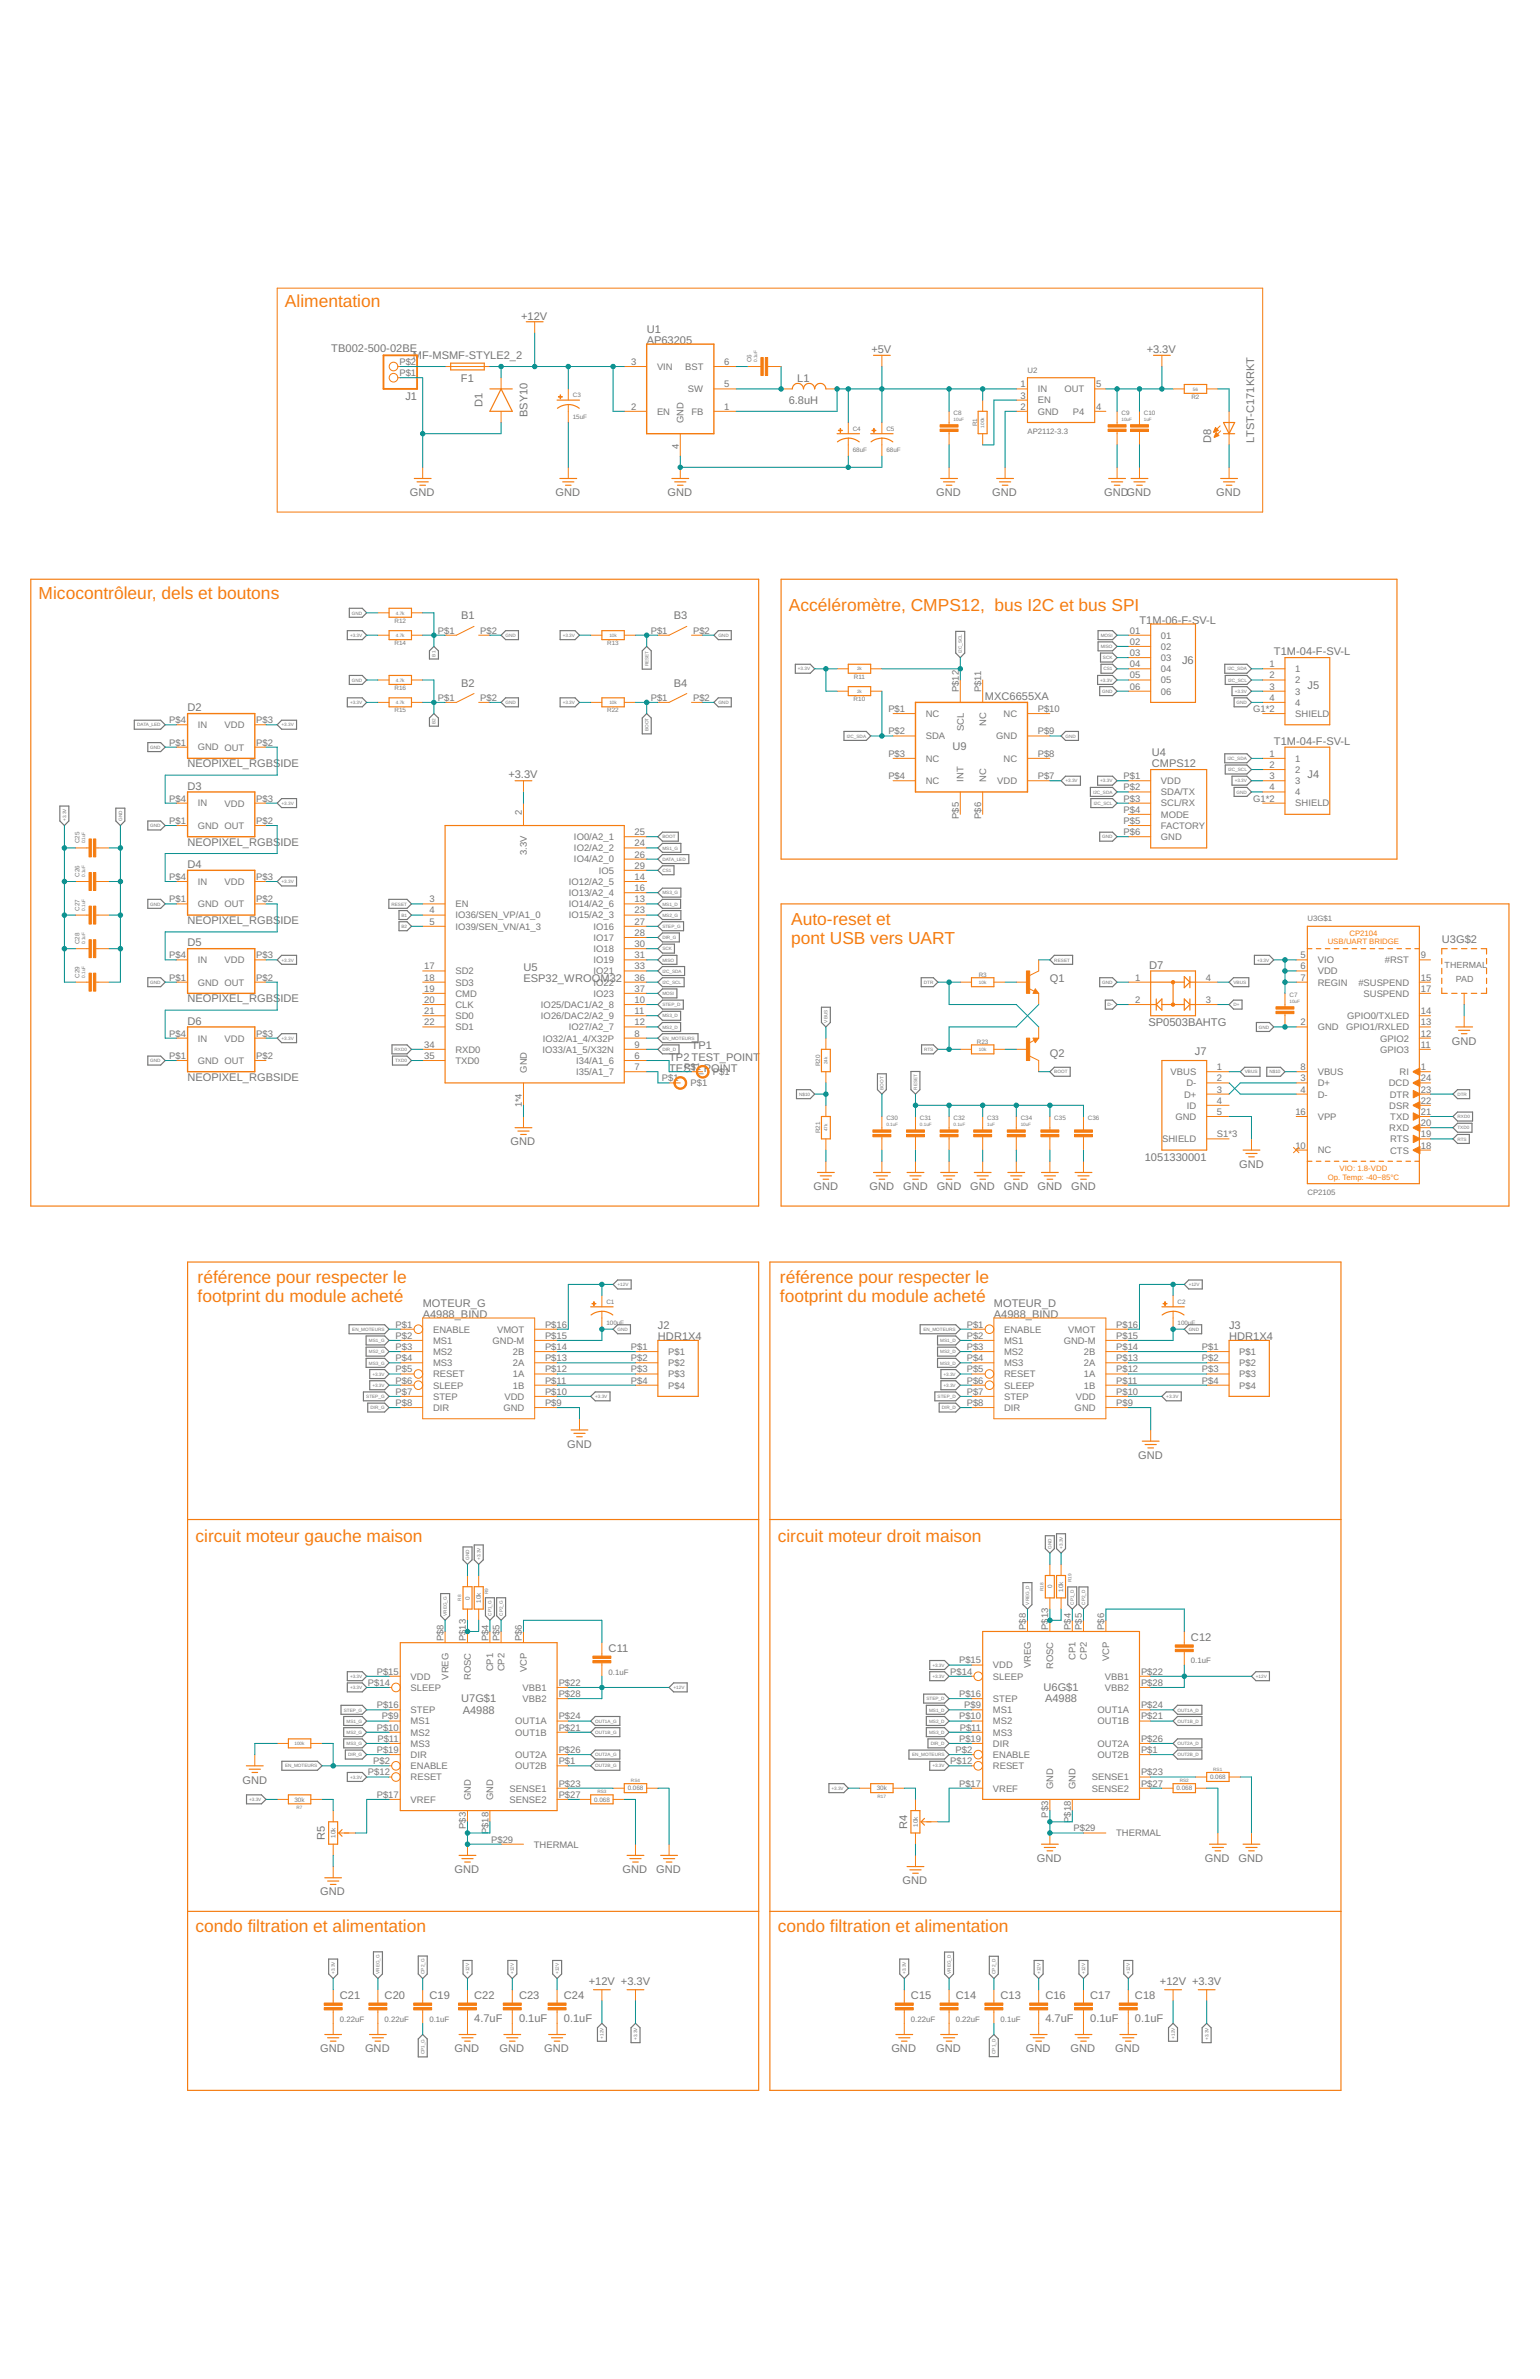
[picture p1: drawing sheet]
<svg xmlns="http://www.w3.org/2000/svg" width="279mm" height="432mm" viewBox="0 0 279 432" stroke-linecap="round" stroke-linejoin="round" font-family="sans-serif">
<defs><g id="words">
<g font-size="3.2" fill="#f57c10">
<text x="51.7" y="55.8">Alimentation</text>
<text x="7" y="108.8">Micocontrôleur, dels et boutons</text>
<text x="143.1" y="110.8">Accéléromètre, CMPS12, bus I2C et bus SPI</text>
<text x="143.5" y="167.9">Auto-reset et</text>
<text x="143.5" y="171.3">pont USB vers UART</text>
<text x="35.9" y="232.9">référence pour respecter le</text>
<text x="141.5" y="232.9">référence pour respecter le</text>
<text x="35.9" y="236.3">footprint du module acheté</text>
<text x="141.5" y="236.3">footprint du module acheté</text>
<text x="35.5" y="279.9">circuit moteur gauche maison</text>
<text x="141.1" y="279.9">circuit moteur droit maison</text>
<text x="35.5" y="350.6">condo filtration et alimentation</text>
<text x="141.1" y="350.6">condo filtration et alimentation</text>
</g>
<g font-size="2" fill="#757575">
<text x="94.5" y="58">+12V</text>
<text x="60.1" y="63.9">TB002-500-02BE</text>
<text x="74.9" y="65.2">MF-MSMF-STYLE2_2</text>
<text x="117.3" y="62.5">AP63205</text>
<text x="117.3" y="60.4">U1</text>
<text x="158.1" y="64.1">+5V</text>
<text x="208" y="64.1">+3.3V</text>
<text x="83.6" y="69.2">F1</text>
<text x="144.7" y="69.3">L1</text>
<text x="73.5" y="72.5">J1</text>
<text x="87.6" y="73.9" transform="rotate(-90 87.6 73.9)">D1</text>
<text x="95.7" y="75.7" transform="rotate(-90 95.7 75.7)">BSY10</text>
<text x="143.1" y="73.3">6.8uH</text>
<text x="219.7" y="80.3" transform="rotate(-90 219.7 80.3)">D8</text>
<text x="227.6" y="80.3" transform="rotate(-90 227.6 80.3)">LTST-C171KRKT</text>
<text x="74.4" y="90">GND</text>
<text x="100.8" y="90">GND</text>
<text x="121.1" y="90">GND</text>
<text x="169.8" y="90">GND</text>
<text x="180" y="90">GND</text>
<text x="200.3" y="90">GNDGND</text>
<text x="220.6" y="90">GND</text>
<text x="83.7" y="112.4">B1</text>
<text x="122.3" y="112.4">B3</text>
<text x="206.7" y="113.3">T1M-06-F-SV-L</text>
<text x="231.1" y="118.9">T1M-04-F-SV-L</text>
<text x="83.7" y="124.6">B2</text>
<text x="122.3" y="124.6">B4</text>
<text x="214.5" y="120.5">J6</text>
<text x="237.2" y="125">J5</text>
<text x="34" y="129.1">D2</text>
<text x="178.7" y="127.1">MXC6655XA</text>
<text x="172.8" y="136.2">U9</text>
<text x="209" y="137.2">U4</text>
<text x="231.1" y="135.2">T1M-04-F-SV-L</text>
<text x="34" y="139.3">NEOPIXEL_RGBS</text>
<text x="34" y="143.3">D3</text>
<text x="50.9" y="139.3">IDE</text>
<text x="92.2" y="141.3">+3.3V</text>
<text x="209" y="139.3">CMPS12</text>
<text x="237.2" y="141.3">J4</text>
<text x="34" y="153.5">NEOPIXEL_RGBS</text>
<text x="50.9" y="153.5">IDE</text>
<text x="34" y="157.6">D4</text>
<text x="34" y="167.7">NEOPIXEL_RGBS</text>
<text x="50.9" y="167.7">IDE</text>
<text x="34" y="171.8">D5</text>
<text x="261.6" y="171.2">U3G$2</text>
<text x="95" y="178.3">ESP32_WROOM32</text>
<text x="95" y="176.2">U5</text>
<text x="190.5" y="178.3">Q1</text>
<text x="208.5" y="175.8">D7</text>
<text x="34" y="181.9">NEOPIXEL_RGBS</text>
<text x="34" y="186">D6</text>
<text x="50.9" y="181.9">IDE</text>
<text x="125.5" y="190.5">TP1</text>
<text x="190.5" y="191.9">Q2</text>
<text x="208.3" y="186.3">SP0503BAHTG</text>
<text x="216.8" y="191.5">J7</text>
<text x="263.4" y="189.6">GND</text>
<text x="34" y="196.2">NEOPIXEL_RGBSIDE</text>
<text x="121.4" y="194.5">TEST_POINT</text>
<text x="121.4" y="192.5">TP2 TEST_POINT</text>
<text x="92.6" y="207.8">GND</text>
<text x="207.7" y="210.8">1051330001</text>
<text x="224.8" y="212">GND</text>
<text x="147.6" y="216.1">GND</text>
<text x="157.8" y="216.1">GND</text>
<text x="163.8" y="216.1">GND</text>
<text x="169.9" y="216.1">GND</text>
<text x="176" y="216.1">GND</text>
<text x="182.1" y="216.1">GND</text>
<text x="188.2" y="216.1">GND</text>
<text x="194.3" y="216.1">GND</text>
<text x="76.7" y="239.2">A4988_BIND</text>
<text x="76.7" y="237.2">MOTEUR_G</text>
<text x="180.3" y="239.2">A4988_BIND</text>
<text x="180.3" y="237.2">MOTEUR_D</text>
<text x="119.4" y="243.3">HDR1X4</text>
<text x="119.4" y="241.3">J2</text>
<text x="223" y="243.3">HDR1X4</text>
<text x="223" y="241.3">J3</text>
<text x="102.9" y="262.8">GND</text>
<text x="206.5" y="264.8">GND</text>
<text x="110.4" y="299.9">C11</text>
<text x="216.1" y="297.8">C12</text>
<text x="83.7" y="309">U7G$1</text>
<text x="84" y="311">A4988</text>
<text x="189.3" y="307">U6G$1</text>
<text x="189.6" y="309">A4988</text>
<text x="44" y="323.7">GND</text>
<text x="58.9" y="334" transform="rotate(-90 58.9 334)">R5</text>
<text x="164.6" y="332" transform="rotate(-90 164.6 332)">R4</text>
<text x="82.5" y="339.9">GND</text>
<text x="113" y="339.9">GND</text>
<text x="119" y="339.9">GND</text>
<text x="163.7" y="341.9">GND</text>
<text x="188.1" y="337.9">GND</text>
<text x="218.6" y="337.9">GND</text>
<text x="224.7" y="337.9">GND</text>
<text x="58.1" y="344">GND</text>
<text x="61.7" y="362.9">C21</text>
<text x="69.8" y="362.9">C20</text>
<text x="77.9" y="362.9">C19</text>
<text x="86" y="362.9">C22</text>
<text x="94.2" y="362.9">C23</text>
<text x="102.3" y="362.9">C24</text>
<text x="106.8" y="360.3">+12V +3.3V</text>
<text x="165.3" y="362.9">C15</text>
<text x="173.4" y="362.9">C14</text>
<text x="181.5" y="362.9">C13</text>
<text x="189.7" y="362.9">C16</text>
<text x="197.8" y="362.9">C17</text>
<text x="205.9" y="362.9">C18</text>
<text x="210.5" y="360.3">+12V +3.3V</text>
<text x="86" y="366.9">4.7uF</text>
<text x="94.2" y="366.9">0.1uF</text>
<text x="102.3" y="366.9">0.1uF</text>
<text x="189.7" y="366.9">4.7uF</text>
<text x="197.8" y="366.9">0.1uF</text>
<text x="205.9" y="366.9">0.1uF</text>
<text x="58.1" y="372.4">GND</text>
<text x="66.2" y="372.4">GND</text>
<text x="82.5" y="372.4">GND</text>
<text x="90.6" y="372.4">GND</text>
<text x="98.7" y="372.4">GND</text>
<text x="161.7" y="372.4">GND</text>
<text x="169.8" y="372.4">GND</text>
<text x="186.1" y="372.4">GND</text>
<text x="194.2" y="372.4">GND</text>
<text x="202.4" y="372.4">GND</text>
</g>
<g font-size="1.7" fill="#757575">
<text x="72.5" y="68.3">P$1</text>
<text x="72.5" y="66.2">P$2</text>
<text x="114.5" y="66.2">3</text>
<text x="119.2" y="67.1">VIN</text>
<text x="124.3" y="67.1">BST</text>
<text x="124.8" y="71.2">SW</text>
<text x="131.4" y="70.3">5</text>
<text x="131.4" y="66.2">6</text>
<text x="185.2" y="70.3">1</text>
<text x="188.3" y="71.2">IN</text>
<text x="193.1" y="71.2">OUT</text>
<text x="198.9" y="70.3">5</text>
<text x="114.5" y="74.4">2</text>
<text x="119.2" y="75.3">EN</text>
<text x="124" y="76.8" transform="rotate(-90 124 76.8)">GND</text>
<text x="125.5" y="75.3">FB</text>
<text x="131.4" y="74.4">1</text>
<text x="185.2" y="72.3">3</text>
<text x="185.2" y="74.4">2</text>
<text x="188.3" y="73.2">EN</text>
<text x="188.3" y="75.3">GND</text>
<text x="194.6" y="75.3">P4</text>
<text x="198.9" y="74.4">4</text>
<text x="123.1" y="81.5" transform="rotate(-90 123.1 81.5)">4</text>
<text x="79.5" y="115">P$1</text>
<text x="87.1" y="115">P$2</text>
<text x="118.1" y="115">P$1</text>
<text x="125.7" y="115">P$2</text>
<text x="205" y="115">01</text>
<text x="205" y="117">02</text>
<text x="205" y="119.1">03</text>
<text x="210.6" y="115.9">01</text>
<text x="210.6" y="117.9">02</text>
<text x="210.6" y="120">03</text>
<text x="173.9" y="125.6" transform="rotate(-90 173.9 125.6)">P$12</text>
<text x="178" y="125.6" transform="rotate(-90 178 125.6)">P$11</text>
<text x="205" y="121.1">04</text>
<text x="205" y="123.1">05</text>
<text x="205" y="125.2">06</text>
<text x="210.6" y="122">04</text>
<text x="210.6" y="124">05</text>
<text x="230.3" y="121.1">1</text>
<text x="230.3" y="123.1">2</text>
<text x="230.3" y="125.2">3</text>
<text x="235" y="122">1</text>
<text x="235" y="124">2</text>
<text x="30.7" y="131.3">P$4</text>
<text x="46.5" y="131.3">P$3</text>
<text x="79.5" y="127.2">P$1</text>
<text x="87.1" y="127.2">P$2</text>
<text x="118.1" y="127.2">P$1</text>
<text x="125.7" y="127.2">P$2</text>
<text x="161.2" y="129.2">P$1</text>
<text x="168" y="130.1">NC</text>
<text x="178.9" y="131.8" transform="rotate(-90 178.9 131.8)">NC</text>
<text x="182.1" y="130.1">NC</text>
<text x="188.3" y="129.2">P$10</text>
<text x="210.6" y="126.1">06</text>
<text x="227.4" y="129.2">G1*2</text>
<text x="230.3" y="127.2">4</text>
<text x="235" y="126.1">3</text>
<text x="235" y="128.1">4</text>
<text x="235" y="130.1">SHIELD</text>
<text x="30.7" y="135.3">P$1</text>
<text x="35.9" y="132.2">IN</text>
<text x="35.9" y="136.2">GND OUT</text>
<text x="40.8" y="132.2">VDD</text>
<text x="46.5" y="135.3">P$2</text>
<text x="161.2" y="133.3">P$2</text>
<text x="161.2" y="137.4">P$3</text>
<text x="168" y="134.2">SDA</text>
<text x="174.8" y="132.7" transform="rotate(-90 174.8 132.7)">SCL</text>
<text x="180.8" y="134.2">GND</text>
<text x="188.3" y="137.4">P$8</text>
<text x="188.3" y="133.3">P$9</text>
<text x="230.3" y="137.4">1</text>
<text x="161.2" y="141.4">P$4</text>
<text x="168" y="138.2">NC</text>
<text x="168" y="142.3">NC</text>
<text x="174.8" y="141.9" transform="rotate(-90 174.8 141.9)">INT</text>
<text x="178.9" y="141.9" transform="rotate(-90 178.9 141.9)">NC</text>
<text x="180.9" y="142.3">VDD</text>
<text x="182.1" y="138.3">NC</text>
<text x="188.3" y="141.4">P$7</text>
<text x="203.8" y="141.4">P$1</text>
<text x="203.8" y="143.5">P$2</text>
<text x="210.6" y="142.3">VDD</text>
<text x="230.3" y="139.4">2</text>
<text x="230.3" y="141.4">3</text>
<text x="230.3" y="143.5">4</text>
<text x="235" y="138.2">1</text>
<text x="235" y="140.3">2</text>
<text x="235" y="142.3">3</text>
<text x="30.7" y="145.5">P$4</text>
<text x="30.7" y="149.5">P$1</text>
<text x="35.9" y="146.4">IN</text>
<text x="40.8" y="146.4">VDD</text>
<text x="46.5" y="149.5">P$2</text>
<text x="46.5" y="145.5">P$3</text>
<text x="94.7" y="148" transform="rotate(-90 94.7 148)">2</text>
<text x="173.9" y="148.7" transform="rotate(-90 173.9 148.7)">P$5</text>
<text x="178" y="148.7" transform="rotate(-90 178 148.7)">P$6</text>
<text x="203.8" y="145.5">P$3</text>
<text x="203.8" y="147.5">P$4</text>
<text x="203.8" y="149.5">P$5</text>
<text x="210.6" y="144.3">SDA/TX</text>
<text x="210.6" y="146.4">SCL/RX</text>
<text x="210.6" y="148.4">MODE</text>
<text x="227.4" y="145.5">G1*2</text>
<text x="235" y="144.3">4</text>
<text x="235" y="146.4">SHIELD</text>
<text x="35.9" y="150.4">GND OUT</text>
<text x="95.6" y="155.2" transform="rotate(-90 95.6 155.2)">3.3V</text>
<text x="104.1" y="152.5">IO0/A2_1</text>
<text x="104.1" y="154.5">IO2/A2_2</text>
<text x="115.1" y="151.6">25</text>
<text x="115.1" y="153.6">24</text>
<text x="115.1" y="155.6">26</text>
<text x="203.8" y="151.6">P$6</text>
<text x="210.6" y="150.4">FACTORY</text>
<text x="210.6" y="152.5">GND</text>
<text x="30.7" y="159.7">P$4</text>
<text x="35.9" y="160.6">IN</text>
<text x="40.8" y="160.6">VDD</text>
<text x="46.5" y="159.7">P$3</text>
<text x="103.2" y="160.6">IO12/A2_5</text>
<text x="104.1" y="156.5">IO4/A2_0</text>
<text x="108.6" y="158.6">IO5</text>
<text x="115.1" y="157.7">29</text>
<text x="115.1" y="161.7">16</text>
<text x="115.1" y="159.7">14</text>
<text x="30.7" y="163.8">P$1</text>
<text x="35.9" y="164.7">GND OUT</text>
<text x="46.5" y="163.8">P$2</text>
<text x="77.9" y="163.8">3</text>
<text x="77.9" y="165.8">4</text>
<text x="77.9" y="167.8">5</text>
<text x="82.6" y="164.7">EN</text>
<text x="82.6" y="166.7">IO36/SEN_VP/A1_0</text>
<text x="103.2" y="166.7">IO15/A2_3</text>
<text x="103.2" y="162.6">IO13/A2_4</text>
<text x="103.2" y="164.7">IO14/A2_6</text>
<text x="115.1" y="165.8">23</text>
<text x="115.1" y="167.8">27</text>
<text x="115.1" y="163.8">13</text>
<text x="30.7" y="173.9">P$4</text>
<text x="46.5" y="173.9">P$3</text>
<text x="82.6" y="168.7">IO39/SEN_VN/A1_3</text>
<text x="107.7" y="168.7">IO16</text>
<text x="107.7" y="170.8">IO17</text>
<text x="107.7" y="172.8">IO18</text>
<text x="115.1" y="169.9">28</text>
<text x="115.1" y="171.9">30</text>
<text x="115.1" y="173.9">31</text>
<text x="236" y="173.9">5</text>
<text x="257.8" y="173.9">9</text>
<text x="30.7" y="178">P$1</text>
<text x="35.9" y="174.8">IN</text>
<text x="35.9" y="178.9">GND OUT</text>
<text x="40.8" y="174.8">VDD</text>
<text x="46.5" y="178">P$2</text>
<text x="77" y="176">17</text>
<text x="77" y="178">18</text>
<text x="82.6" y="176.9">SD2</text>
<text x="82.6" y="178.9">SD3</text>
<text x="107.7" y="174.8">IO19</text>
<text x="107.7" y="176.9">IO21</text>
<text x="107.7" y="178.9">IO22</text>
<text x="115.1" y="176">33</text>
<text x="115.1" y="178">36</text>
<text x="205.9" y="178">1</text>
<text x="218.8" y="178">4</text>
<text x="236" y="176">6</text>
<text x="236" y="178">7</text>
<text x="239.1" y="174.8">VIO</text>
<text x="239.1" y="176.9">VDD</text>
<text x="239.1" y="178.9">REGIN</text>
<text x="246.4" y="178.9">#SUSPEND</text>
<text x="251.3" y="174.8">#RST</text>
<text x="257.8" y="178">15</text>
<text x="77" y="180">19</text>
<text x="77" y="182.1">20</text>
<text x="77" y="184.1">21</text>
<text x="82.6" y="180.9">CMD</text>
<text x="82.6" y="182.9">CLK</text>
<text x="82.6" y="185">SD0</text>
<text x="98.1" y="185">IO26/DAC2/A2_9</text>
<text x="98.1" y="183">IO25/DAC1/A2_8</text>
<text x="107.7" y="180.9">IO23</text>
<text x="115.1" y="180">37</text>
<text x="115.1" y="184.1">11</text>
<text x="115.1" y="182.1">10</text>
<text x="205.9" y="182.1">2</text>
<text x="218.8" y="182.1">3</text>
<text x="244.4" y="185">GPIO0/TXLED</text>
<text x="247.4" y="180.9">SUSPEND</text>
<text x="257.8" y="180">17</text>
<text x="257.8" y="184.1">14</text>
<text x="30.7" y="188.2">P$4</text>
<text x="35.9" y="189">IN</text>
<text x="40.8" y="189.1">VDD</text>
<text x="46.5" y="188.2">P$3</text>
<text x="77" y="186.1">22</text>
<text x="77" y="190.2">34</text>
<text x="82.6" y="187">SD1</text>
<text x="82.6" y="191.1">RXD0</text>
<text x="98.4" y="191.1">IO33/A1_5/X32N</text>
<text x="98.5" y="189.1">IO32/A1_4/X32P</text>
<text x="103.2" y="187">IO27/A2_7</text>
<text x="115.1" y="186.1">12</text>
<text x="115.1" y="188.2">8</text>
<text x="115.1" y="190.2">9</text>
<text x="236" y="186.1">2</text>
<text x="239.1" y="187">GND</text>
<text x="244.2" y="187">GPIO1/RXLED</text>
<text x="250.4" y="191.1">GPIO3</text>
<text x="250.4" y="189.1">GPIO2</text>
<text x="257.8" y="190.2">11</text>
<text x="257.8" y="188.2">12</text>
<text x="257.8" y="186.1">13</text>
<text x="30.7" y="192.2">P$1</text>
<text x="35.9" y="193.1">GND OUT</text>
<text x="46.5" y="192.2">P$2</text>
<text x="77" y="192.2">35</text>
<text x="82.6" y="193.1">TXD0</text>
<text x="95.6" y="194.7" transform="rotate(-90 95.6 194.7)">GND</text>
<text x="104.5" y="193.1">I34/A1_6</text>
<text x="104.5" y="195.1">I35/A1_7</text>
<text x="115.1" y="192.2">6</text>
<text x="115.1" y="194.2">7</text>
<text x="120.1" y="196.3">P$1</text>
<text x="124.2" y="194.2">P$1</text>
<text x="125.3" y="197.2">P$1</text>
<text x="129.4" y="195.1">P$1</text>
<text x="212.4" y="195.1">VBUS</text>
<text x="215.2" y="197.2">D-</text>
<text x="220.8" y="196.3">2</text>
<text x="220.8" y="194.2">1</text>
<text x="236" y="196.3">3</text>
<text x="236" y="194.2">8</text>
<text x="239.1" y="197.2">D+</text>
<text x="239.1" y="195.1">VBUS</text>
<text x="252" y="197.2">DCD</text>
<text x="253.9" y="195.1">RI</text>
<text x="257.8" y="194.2">1</text>
<text x="257.8" y="196.3">24</text>
<text x="94.7" y="201" transform="rotate(-90 94.7 201)">1*4</text>
<text x="213.3" y="203.3">GND</text>
<text x="214.8" y="199.2">D+</text>
<text x="215.3" y="201.2">ID</text>
<text x="220.8" y="198.3">3</text>
<text x="220.8" y="200.3">4</text>
<text x="220.8" y="202.4">5</text>
<text x="235" y="202.4">16</text>
<text x="236" y="198.3">4</text>
<text x="239.1" y="199.2">D-</text>
<text x="239.1" y="203.3">VPP</text>
<text x="252.1" y="201.2">DSR</text>
<text x="252.1" y="199.2">DTR</text>
<text x="252.2" y="203.3">TXD</text>
<text x="257.8" y="198.3">23</text>
<text x="257.8" y="200.3">22</text>
<text x="257.8" y="202.4">21</text>
<text x="210.9" y="207.3">SHIELD</text>
<text x="220.8" y="206.4">S1*3</text>
<text x="235" y="208.5">10</text>
<text x="239.1" y="209.4">NC</text>
<text x="252.1" y="205.3">RXD</text>
<text x="252.2" y="209.4">CTS</text>
<text x="252.2" y="207.3">RTS</text>
<text x="257.8" y="204.4">20</text>
<text x="257.8" y="206.4">19</text>
<text x="257.8" y="208.5">18</text>
<text x="71.8" y="241">P$1</text>
<text x="71.8" y="243">P$2</text>
<text x="71.8" y="245">P$3</text>
<text x="78.6" y="241.9">ENABLE</text>
<text x="78.6" y="243.9">MS1</text>
<text x="78.6" y="245.9">MS2</text>
<text x="89.4" y="243.9">GND-M</text>
<text x="90.2" y="241.9">VMOT</text>
<text x="93" y="245.9">2B</text>
<text x="98.9" y="245">P$14</text>
<text x="98.9" y="243">P$15</text>
<text x="98.9" y="241">P$16</text>
<text x="114.4" y="245">P$1</text>
<text x="121.2" y="245.9">P$1</text>
<text x="175.4" y="241">P$1</text>
<text x="175.4" y="243">P$2</text>
<text x="175.4" y="245">P$3</text>
<text x="182.2" y="241.9">ENABLE</text>
<text x="182.2" y="243.9">MS1</text>
<text x="182.2" y="245.9">MS2</text>
<text x="193" y="243.9">GND-M</text>
<text x="193.8" y="241.9">VMOT</text>
<text x="196.7" y="245.9">2B</text>
<text x="202.5" y="245">P$14</text>
<text x="202.5" y="243">P$15</text>
<text x="202.5" y="241">P$16</text>
<text x="218.1" y="245">P$1</text>
<text x="224.9" y="245.9">P$1</text>
<text x="71.8" y="247.1">P$4</text>
<text x="71.8" y="249.1">P$5</text>
<text x="71.8" y="251.1">P$6</text>
<text x="78.6" y="248">MS3</text>
<text x="78.6" y="250">RESET</text>
<text x="93" y="250">1A</text>
<text x="93" y="248">2A</text>
<text x="98.9" y="251.1">P$11</text>
<text x="98.9" y="249.1">P$12</text>
<text x="98.9" y="247.1">P$13</text>
<text x="114.4" y="247.1">P$2</text>
<text x="114.4" y="249.1">P$3</text>
<text x="114.4" y="251.1">P$4</text>
<text x="121.2" y="248">P$2</text>
<text x="121.2" y="250">P$3</text>
<text x="175.4" y="247.1">P$4</text>
<text x="175.4" y="249.1">P$5</text>
<text x="175.4" y="251.1">P$6</text>
<text x="182.2" y="248">MS3</text>
<text x="182.2" y="250">RESET</text>
<text x="196.7" y="250">1A</text>
<text x="196.7" y="248">2A</text>
<text x="202.5" y="251.1">P$11</text>
<text x="202.5" y="249.1">P$12</text>
<text x="202.5" y="247.1">P$13</text>
<text x="218.1" y="247.1">P$2</text>
<text x="218.1" y="249.1">P$3</text>
<text x="218.1" y="251.1">P$4</text>
<text x="224.9" y="248">P$2</text>
<text x="224.9" y="250">P$3</text>
<text x="71.8" y="253.2">P$7</text>
<text x="71.8" y="255.2">P$8</text>
<text x="78.6" y="252">SLEEP</text>
<text x="78.6" y="254.1">STEP</text>
<text x="78.6" y="256.1">DIR</text>
<text x="91.4" y="256.1">GND</text>
<text x="91.5" y="254.1">VDD</text>
<text x="93" y="252">1B</text>
<text x="98.9" y="255.2">P$9</text>
<text x="98.9" y="253.2">P$10</text>
<text x="121.2" y="252">P$4</text>
<text x="175.4" y="253.2">P$7</text>
<text x="175.4" y="255.2">P$8</text>
<text x="182.2" y="252">SLEEP</text>
<text x="182.2" y="254.1">STEP</text>
<text x="182.2" y="256.1">DIR</text>
<text x="195" y="256.1">GND</text>
<text x="195.2" y="254.1">VDD</text>
<text x="196.7" y="252">1B</text>
<text x="202.5" y="255.2">P$9</text>
<text x="202.5" y="253.2">P$10</text>
<text x="224.9" y="252">P$4</text>
<text x="80.5" y="297.9" transform="rotate(-90 80.5 297.9)">P$8</text>
<text x="84.5" y="297.9" transform="rotate(-90 84.5 297.9)">P$13</text>
<text x="88.6" y="297.9" transform="rotate(-90 88.6 297.9)">P$4</text>
<text x="90.6" y="297.9" transform="rotate(-90 90.6 297.9)">P$5</text>
<text x="94.7" y="297.9" transform="rotate(-90 94.7 297.9)">P$6</text>
<text x="186.1" y="295.8" transform="rotate(-90 186.1 295.8)">P$8</text>
<text x="190.2" y="295.8" transform="rotate(-90 190.2 295.8)">P$13</text>
<text x="194.3" y="295.8" transform="rotate(-90 194.3 295.8)">P$4</text>
<text x="196.3" y="295.8" transform="rotate(-90 196.3 295.8)">P$5</text>
<text x="200.3" y="295.8" transform="rotate(-90 200.3 295.8)">P$6</text>
<text x="66.8" y="306">P$14</text>
<text x="68.3" y="304">P$15</text>
<text x="74.5" y="304.9">VDD</text>
<text x="81.4" y="304.9" transform="rotate(-90 81.4 304.9)">VREG</text>
<text x="85.4" y="305" transform="rotate(-90 85.4 305)">ROSC</text>
<text x="89.5" y="303.3" transform="rotate(-90 89.5 303.3)">CP1</text>
<text x="91.5" y="303.3" transform="rotate(-90 91.5 303.3)">CP2</text>
<text x="95.6" y="303.5" transform="rotate(-90 95.6 303.5)">VCP</text>
<text x="101.4" y="306">P$22</text>
<text x="172.4" y="304">P$14</text>
<text x="174" y="301.9">P$15</text>
<text x="180.2" y="302.8">VDD</text>
<text x="180.2" y="304.9">SLEEP</text>
<text x="187" y="302.8" transform="rotate(-90 187 302.8)">VREG</text>
<text x="191.1" y="302.9" transform="rotate(-90 191.1 302.9)">ROSC</text>
<text x="195.2" y="301.3" transform="rotate(-90 195.2 301.3)">CP1</text>
<text x="197.2" y="301.3" transform="rotate(-90 197.2 301.3)">CP2</text>
<text x="200.5" y="304.9">VBB1</text>
<text x="201.3" y="301.5" transform="rotate(-90 201.3 301.5)">VCP</text>
<text x="207" y="306">P$28</text>
<text x="207" y="304">P$22</text>
<text x="68.3" y="310.1">P$16</text>
<text x="74.5" y="306.9">SLEEP</text>
<text x="74.5" y="311">STEP</text>
<text x="94.8" y="308.9">VBB2</text>
<text x="94.8" y="306.9">VBB1</text>
<text x="101.4" y="308">P$28</text>
<text x="174" y="308">P$16</text>
<text x="175" y="310.1">P$9</text>
<text x="180.2" y="308.9">STEP</text>
<text x="180.2" y="311">MS1</text>
<text x="199.1" y="311">OUT1A</text>
<text x="200.5" y="306.9">VBB2</text>
<text x="207" y="310.1">P$24</text>
<text x="68.3" y="314.1">P$10</text>
<text x="68.5" y="316.2">P$11</text>
<text x="69.3" y="312.1">P$9</text>
<text x="74.5" y="313">MS1</text>
<text x="74.5" y="315">MS2</text>
<text x="74.5" y="317">MS3</text>
<text x="93.5" y="315">OUT1B</text>
<text x="93.5" y="313">OUT1A</text>
<text x="101.4" y="314.1">P$21</text>
<text x="101.4" y="312.1">P$24</text>
<text x="174" y="312.1">P$10</text>
<text x="174" y="316.2">P$19</text>
<text x="174.1" y="314.1">P$11</text>
<text x="180.2" y="313">MS2</text>
<text x="180.2" y="315">MS3</text>
<text x="180.2" y="317">DIR</text>
<text x="199.1" y="317.1">OUT2A</text>
<text x="199.1" y="313">OUT1B</text>
<text x="207" y="316.2">P$26</text>
<text x="207" y="312.1">P$21</text>
<text x="66.8" y="322.2">P$12</text>
<text x="67.7" y="320.2">P$2</text>
<text x="68.3" y="318.2">P$19</text>
<text x="74.5" y="319.1">DIR</text>
<text x="74.5" y="321.1">ENABLE</text>
<text x="74.5" y="323.1">RESET</text>
<text x="93.5" y="321.1">OUT2B</text>
<text x="93.5" y="319.1">OUT2A</text>
<text x="101.4" y="320.2">P$1</text>
<text x="101.4" y="318.2">P$26</text>
<text x="172.4" y="320.2">P$12</text>
<text x="173.4" y="318.2">P$2</text>
<text x="180.2" y="319.1">ENABLE</text>
<text x="180.2" y="321.1">RESET</text>
<text x="198.1" y="323.2">SENSE1</text>
<text x="199.1" y="319.1">OUT2B</text>
<text x="207" y="322.2">P$23</text>
<text x="207" y="318.2">P$1</text>
<text x="68.3" y="326.3">P$17</text>
<text x="74.5" y="327.2">VREF</text>
<text x="85.4" y="326.8" transform="rotate(-90 85.4 326.8)">GND</text>
<text x="89.5" y="326.8" transform="rotate(-90 89.5 326.8)">GND</text>
<text x="92.5" y="327.2">SENSE2</text>
<text x="92.5" y="325.2">SENSE1</text>
<text x="101.4" y="326.3">P$27</text>
<text x="101.4" y="324.3">P$23</text>
<text x="174" y="324.3">P$17</text>
<text x="180.2" y="325.2">VREF</text>
<text x="190.2" y="329.9" transform="rotate(-90 190.2 329.9)">P$3</text>
<text x="191.1" y="324.7" transform="rotate(-90 191.1 324.7)">GND</text>
<text x="195.1" y="324.7" transform="rotate(-90 195.1 324.7)">GND</text>
<text x="198.1" y="325.2">SENSE2</text>
<text x="207" y="324.3">P$27</text>
<text x="84.5" y="332" transform="rotate(-90 84.5 332)">P$3</text>
<text x="88.6" y="332.9" transform="rotate(-90 88.6 332.9)">P$18</text>
<text x="89.1" y="334.4">P$29</text>
<text x="96.9" y="335.3">THERMAL</text>
<text x="194.3" y="330.9" transform="rotate(-90 194.3 330.9)">P$18</text>
<text x="194.8" y="332.4">P$29</text>
<text x="202.5" y="333.3">THERMAL</text>
</g>
<g font-size="1.6" fill="#757575">
<text x="262.1" y="175.7">THERMAL</text>
<text x="264.1" y="178.3">PAD</text>
</g>
<g font-size="1.4" fill="#757575">
<text x="186.4" y="67.7">U2</text>
<text x="186.4" y="78.7">AP2112-3.3</text>
<text x="237.2" y="167.1">U3G$1</text>
<text x="237.2" y="216.9">CP2105</text>
<text x="110.4" y="303.9">0.1uF</text>
<text x="216.1" y="301.9">0.1uF</text>
<text x="61.7" y="366.9">0.22uF</text>
<text x="69.8" y="366.9">0.22uF</text>
<text x="77.9" y="366.9">0.1uF</text>
<text x="165.3" y="366.9">0.22uF</text>
<text x="173.4" y="366.9">0.22uF</text>
<text x="181.5" y="366.9">0.1uF</text>
</g>
<g font-size="1.4" fill="#f57c10">
<text x="240.9" y="171.4">USB/UART BRIDGE</text>
<text x="244.8" y="169.9">CP2104</text>
<text x="240.9" y="214.1">Op. Temp: -40~85°C</text>
<text x="243" y="212.6">VIO: 1.8-VDD</text>
</g>
<g font-size="1.1" fill="#757575">
<text x="136.3" y="65.7" transform="rotate(-90 136.3 65.7)">C6</text>
<text x="103.9" y="76">15uF</text>
<text x="103.9" y="72.1">C3</text>
<text x="173" y="75.4">C8</text>
<text x="177.3" y="77.4" transform="rotate(-90 177.3 77.4)">R1</text>
<text x="203.5" y="75.4">C9</text>
<text x="207.5" y="75.4">C10</text>
<text x="216.1" y="72.4">R2</text>
<text x="154.7" y="82.1">68uF</text>
<text x="154.7" y="78.2">C4</text>
<text x="160.8" y="82.1">68uF</text>
<text x="160.8" y="78.2">C5</text>
<text x="71.6" y="113.1">R12</text>
<text x="71.6" y="117.1">R14</text>
<text x="110.2" y="117.1">R13</text>
<text x="71.6" y="125.2">R16</text>
<text x="154.9" y="123.2">R11</text>
<text x="71.6" y="129.3">R15</text>
<text x="110.2" y="129.3">R22</text>
<text x="154.9" y="127.3">R10</text>
<text x="14.4" y="153.1" transform="rotate(-90 14.4 153.1)">C25</text>
<text x="14.4" y="159.2" transform="rotate(-90 14.4 159.2)">C26</text>
<text x="14.4" y="165.3" transform="rotate(-90 14.4 165.3)">C27</text>
<text x="14.4" y="171.4" transform="rotate(-90 14.4 171.4)">C28</text>
<text x="14.4" y="177.5" transform="rotate(-90 14.4 177.5)">C29</text>
<text x="177.6" y="177.3">R3</text>
<text x="234" y="181">C7</text>
<text x="177.2" y="189.4">R23</text>
<text x="148.8" y="193.5" transform="rotate(-90 148.8 193.5)">R20</text>
<text x="160.8" y="203.4">C30</text>
<text x="166.9" y="203.4">C31</text>
<text x="173" y="203.4">C32</text>
<text x="179.1" y="203.4">C33</text>
<text x="185.2" y="203.4">C34</text>
<text x="191.3" y="203.4">C35</text>
<text x="197.4" y="203.4">C36</text>
<text x="148.8" y="205.7" transform="rotate(-90 148.8 205.7)">R21</text>
<text x="110" y="236.7">C1</text>
<text x="213.6" y="236.7">C2</text>
<text x="110" y="240.6">100uF</text>
<text x="213.6" y="240.6">100uF</text>
<text x="85.2" y="290.3" transform="rotate(-90 85.2 290.3)">0</text>
<text x="87.3" y="290.9" transform="rotate(-90 87.3 290.9)">10k</text>
<text x="190.9" y="288.3" transform="rotate(-90 190.9 288.3)">0</text>
<text x="192.9" y="288.9" transform="rotate(-90 192.9 288.9)">10k</text>
<text x="219.5" y="322.9">0.068</text>
<text x="53.4" y="327">30k</text>
<text x="107.8" y="327">0.068</text>
<text x="113.9" y="325">0.068</text>
<text x="159.1" y="325">30k</text>
<text x="213.4" y="325">0.068</text>
<text x="60.8" y="333.6" transform="rotate(-90 60.8 333.6)">10k</text>
<text x="166.5" y="331.6" transform="rotate(-90 166.5 331.6)">10k</text>
</g>
<g font-size=".8" fill="#757575">
<text x="137.3" y="65.7" transform="rotate(-90 137.3 65.7)">0.1uF</text>
<text x="216.4" y="70.9">56</text>
<text x="173" y="76.4">10uF</text>
<text x="178.6" y="77.6" transform="rotate(-90 178.6 77.6)">100k</text>
<text x="203.5" y="76.4">10uF</text>
<text x="207.5" y="76.4">1uF</text>
<text x="63.8" y="111.5">GND</text>
<text x="71.8" y="111.5">4.7k</text>
<text x="63.5" y="115.6">+3.3V</text>
<text x="71.8" y="115.6">4.7k</text>
<text x="79" y="119.2" transform="rotate(-90 79 119.2)">B1</text>
<text x="91.7" y="115.6">GND</text>
<text x="102.1" y="115.6">+3.3V</text>
<text x="110.6" y="115.6">10k</text>
<text x="130.3" y="115.6">GND</text>
<text x="174.5" y="118.5" transform="rotate(-90 174.5 118.5)">I2C_SCL</text>
<text x="199.7" y="115.6">MOSI</text>
<text x="199.7" y="117.6">MISO</text>
<text x="200.1" y="119.7">SCK</text>
<text x="63.8" y="123.7">GND</text>
<text x="71.8" y="123.7">4.7k</text>
<text x="117.6" y="121" transform="rotate(-90 117.6 121)">RESET</text>
<text x="144.8" y="121.7">+3.3V</text>
<text x="155.5" y="125.8">2k</text>
<text x="155.5" y="121.7">2k</text>
<text x="199.6" y="123.7">+3.3V</text>
<text x="200" y="125.8">GND</text>
<text x="200.2" y="121.7">CS1</text>
<text x="222.7" y="121.7">I2C_SDA</text>
<text x="222.8" y="123.7">I2C_SCL</text>
<text x="224" y="125.8">+3.3V</text>
<text x="24.9" y="131.9">DATA_LED</text>
<text x="51.1" y="131.8">+3.3V</text>
<text x="63.5" y="127.8">+3.3V</text>
<text x="71.8" y="127.8">4.7k</text>
<text x="79" y="131.4" transform="rotate(-90 79 131.4)">B2</text>
<text x="91.7" y="127.8">GND</text>
<text x="102.1" y="127.8">+3.3V</text>
<text x="110.6" y="127.8">10k</text>
<text x="130.3" y="127.8">GND</text>
<text x="224.3" y="127.8">GND</text>
<text x="27.3" y="135.9">GND</text>
<text x="117.6" y="132.7" transform="rotate(-90 117.6 132.7)">BOOT</text>
<text x="153.6" y="133.9">I2C_SDA</text>
<text x="193.3" y="133.9">GND</text>
<text x="222.7" y="137.9">I2C_SDA</text>
<text x="193.3" y="142">+3.3V</text>
<text x="199.6" y="142">+3.3V</text>
<text x="222.8" y="140">I2C_SCL</text>
<text x="224" y="142">+3.3V</text>
<text x="12" y="149" transform="rotate(-90 12 149)">+3.3V</text>
<text x="22.1" y="149" transform="rotate(-90 22.1 149)">GND</text>
<text x="51.1" y="146.1">+3.3V</text>
<text x="198.3" y="144">I2C_SDA</text>
<text x="198.4" y="146.1">I2C_SCL</text>
<text x="224.3" y="144">GND</text>
<text x="15.4" y="153.1" transform="rotate(-90 15.4 153.1)">0.1uF</text>
<text x="27.3" y="150.1">GND</text>
<text x="120.2" y="154.2">MS1_G</text>
<text x="120.2" y="152.2">BOOT</text>
<text x="200" y="152.2">GND</text>
<text x="15.4" y="159.2" transform="rotate(-90 15.4 159.2)">0.1uF</text>
<text x="51.1" y="160.3">+3.3V</text>
<text x="120.2" y="156.2">DATA_LED</text>
<text x="120.2" y="158.3">CS1</text>
<text x="15.4" y="165.3" transform="rotate(-90 15.4 165.3)">0.1uF</text>
<text x="27.3" y="164.4">GND</text>
<text x="71" y="164.4">RESET</text>
<text x="72.8" y="166.4">B1</text>
<text x="120.2" y="166.4">MS2_G</text>
<text x="120.2" y="162.3">MS3_G</text>
<text x="120.2" y="164.4">MS1_D</text>
<text x="15.4" y="171.4" transform="rotate(-90 15.4 171.4)">0.1uF</text>
<text x="72.8" y="168.4">B2</text>
<text x="120.2" y="172.5">SCK</text>
<text x="120.2" y="168.4">STEP_G</text>
<text x="120.2" y="170.5">DIR_G</text>
<text x="15.4" y="177.5" transform="rotate(-90 15.4 177.5)">0.1uF</text>
<text x="27.3" y="178.6">GND</text>
<text x="51.1" y="174.5">+3.3V</text>
<text x="120.2" y="178.6">I2C_SCL</text>
<text x="120.2" y="176.5">I2C_SDA</text>
<text x="120.2" y="174.5">MISO</text>
<text x="167.6" y="178.6">DTR</text>
<text x="177.6" y="178.6">10k</text>
<text x="191.3" y="174.5">RESET</text>
<text x="200" y="178.6">GND</text>
<text x="223.8" y="178.6">VBUS</text>
<text x="228.1" y="174.5">+3.3V</text>
<text x="120.2" y="184.7">MS3_D</text>
<text x="120.2" y="180.6">MOSI</text>
<text x="120.2" y="182.6">STEP_D</text>
<text x="150.1" y="185.6" transform="rotate(-90 150.1 185.6)">VBUS</text>
<text x="201" y="182.6">D-</text>
<text x="223.8" y="182.6">D+</text>
<text x="234" y="182">10uF</text>
<text x="51.1" y="188.7">+3.3V</text>
<text x="71.6" y="190.8">RXD0</text>
<text x="120.2" y="186.7">MS2_D</text>
<text x="120.2" y="190.8">DIR_D</text>
<text x="120.2" y="188.7">EN_MOTEURS</text>
<text x="167.7" y="190.8">RTS</text>
<text x="177.6" y="190.8">10k</text>
<text x="228.4" y="186.7">GND</text>
<text x="27.3" y="192.8">GND</text>
<text x="71.7" y="192.8">TXD0</text>
<text x="150.1" y="193.2" transform="rotate(-90 150.1 193.2)">24k</text>
<text x="160.3" y="197.8" transform="rotate(-90 160.3 197.8)">BOOT</text>
<text x="166.4" y="197.8" transform="rotate(-90 166.4 197.8)">RESET</text>
<text x="191.3" y="194.8">BOOT</text>
<text x="225.8" y="194.8">VBUS</text>
<text x="230.3" y="194.8">N$10</text>
<text x="145" y="198.9">N$10</text>
<text x="264.4" y="198.9">DTR</text>
<text x="264.4" y="203">RXD0</text>
<text x="150.1" y="205.4" transform="rotate(-90 150.1 205.4)">47k</text>
<text x="160.8" y="204.4">0.1uF</text>
<text x="166.9" y="204.4">0.1uF</text>
<text x="173" y="204.4">0.1uF</text>
<text x="179.1" y="204.4">1uF</text>
<text x="185.2" y="204.4">10uF</text>
<text x="264.4" y="205">TXD0</text>
<text x="264.4" y="207">RTS</text>
<text x="112" y="233.4">+12V</text>
<text x="215.7" y="233.4">+12V</text>
<text x="63.9" y="241.6">EN_MOTEURS</text>
<text x="66.9" y="245.6">MS2_G</text>
<text x="66.9" y="243.6">MS1_G</text>
<text x="112" y="241.6">GND</text>
<text x="167.5" y="241.6">EN_MOTEURS</text>
<text x="170.6" y="243.6">MS1_D</text>
<text x="170.6" y="245.6">MS2_D</text>
<text x="215.7" y="241.6">GND</text>
<text x="66.9" y="247.7">MS3_G</text>
<text x="67.6" y="249.7">+3.3V</text>
<text x="67.6" y="251.7">+3.3V</text>
<text x="170.6" y="247.7">MS3_D</text>
<text x="171.2" y="249.7">+3.3V</text>
<text x="171.2" y="251.7">+3.3V</text>
<text x="66.4" y="253.8">STEP_G</text>
<text x="67.2" y="255.8">DIR_G</text>
<text x="108" y="253.8">+3.3V</text>
<text x="170.1" y="253.8">STEP_D</text>
<text x="170.9" y="255.8">DIR_D</text>
<text x="211.6" y="253.8">+3.3V</text>
<text x="190.8" y="281.1" transform="rotate(-90 190.8 281.1)">GND</text>
<text x="192.8" y="281.1" transform="rotate(-90 192.8 281.1)">+3.3V</text>
<text x="85.1" y="283.1" transform="rotate(-90 85.1 283.1)">GND</text>
<text x="87.2" y="283.1" transform="rotate(-90 87.2 283.1)">+3.3V</text>
<text x="194.4" y="287.1" transform="rotate(-90 194.4 287.1)">R19</text>
<text x="81.1" y="293.3" transform="rotate(-90 81.1 293.3)">VREG_G</text>
<text x="83.7" y="290.6" transform="rotate(-90 83.7 290.6)">R8</text>
<text x="88.6" y="289.3" transform="rotate(-90 88.6 289.3)">R9</text>
<text x="89.2" y="293.3" transform="rotate(-90 89.2 293.3)">CP1_G</text>
<text x="91.2" y="293.3" transform="rotate(-90 91.2 293.3)">CP2_G</text>
<text x="186.7" y="291.2" transform="rotate(-90 186.7 291.2)">VREG_D</text>
<text x="189.3" y="288.8" transform="rotate(-90 189.3 288.8)">R18</text>
<text x="194.8" y="291.2" transform="rotate(-90 194.8 291.2)">CP1_D</text>
<text x="196.9" y="291.2" transform="rotate(-90 196.9 291.2)">CP2_D</text>
<text x="63.5" y="304.6">+3.3V</text>
<text x="169.2" y="302.5">+3.3V</text>
<text x="169.2" y="304.6">+3.3V</text>
<text x="227.9" y="304.6">+12V</text>
<text x="62.4" y="310.7">STEP_G</text>
<text x="63.5" y="306.6">+3.3V</text>
<text x="122.2" y="306.6">+12V</text>
<text x="168.1" y="308.6">STEP_D</text>
<text x="168.6" y="310.7">MS1_D</text>
<text x="213.6" y="310.6">OUT1A_D</text>
<text x="53.4" y="316.7">100k</text>
<text x="62.9" y="314.7">MS2_G</text>
<text x="62.9" y="316.7">MS3_G</text>
<text x="62.9" y="312.7">MS1_G</text>
<text x="108" y="312.7">OUT1A_G</text>
<text x="108" y="314.7">OUT1B_G</text>
<text x="168.6" y="312.7">MS2_D</text>
<text x="168.6" y="314.7">MS3_D</text>
<text x="168.9" y="316.7">DIR_D</text>
<text x="213.6" y="312.7">OUT1B_D</text>
<text x="213.6" y="316.7">OUT2A_D</text>
<text x="51.7" y="320.8">EN_MOTEURS</text>
<text x="63.2" y="318.8">DIR_G</text>
<text x="63.5" y="322.8">+3.3V</text>
<text x="108" y="320.8">OUT2B_G</text>
<text x="108" y="318.8">OUT2A_G</text>
<text x="114.5" y="323.4">RS4</text>
<text x="165.5" y="318.8">EN_MOTEURS</text>
<text x="169.2" y="320.8">+3.3V</text>
<text x="213.6" y="318.8">OUT2B_D</text>
<text x="214" y="323.4">RS2</text>
<text x="220.1" y="321.4">RS1</text>
<text x="45.2" y="326.9">+3.3V</text>
<text x="53.8" y="328.3">R7</text>
<text x="108.4" y="325.5">RS3</text>
<text x="150.9" y="324.9">+3.3V</text>
<text x="159.2" y="326.3">R17</text>
<text x="60.7" y="358.3" transform="rotate(-90 60.7 358.3)">+3.3V</text>
<text x="68.9" y="358.3" transform="rotate(-90 68.9 358.3)">VREG_G</text>
<text x="77" y="358.3" transform="rotate(-90 77 358.3)">CP2_G</text>
<text x="85.1" y="358.3" transform="rotate(-90 85.1 358.3)">+12V</text>
<text x="93.3" y="358.3" transform="rotate(-90 93.3 358.3)">+12V</text>
<text x="101.4" y="358.3" transform="rotate(-90 101.4 358.3)">+12V</text>
<text x="164.4" y="358.3" transform="rotate(-90 164.4 358.3)">+3.3V</text>
<text x="172.5" y="358.3" transform="rotate(-90 172.5 358.3)">VREG_D</text>
<text x="180.6" y="358.3" transform="rotate(-90 180.6 358.3)">CP2_D</text>
<text x="188.7" y="358.3" transform="rotate(-90 188.7 358.3)">+12V</text>
<text x="196.9" y="358.3" transform="rotate(-90 196.9 358.3)">+12V</text>
<text x="205" y="358.3" transform="rotate(-90 205 358.3)">+12V</text>
<text x="109.5" y="370" transform="rotate(-90 109.5 370)">+12V</text>
<text x="115.6" y="370.3" transform="rotate(-90 115.6 370.3)">+3.3V</text>
<text x="213.1" y="370" transform="rotate(-90 213.1 370)">+12V</text>
<text x="219.2" y="370.3" transform="rotate(-90 219.2 370.3)">+3.3V</text>
<text x="77" y="372.8" transform="rotate(-90 77 372.8)">CP1_G</text>
<text x="180.6" y="372.8" transform="rotate(-90 180.6 372.8)">CP1_D</text>
</g>
</g></defs>
<g fill="none" stroke="#757575" stroke-width=".21">
<path d="M63 114.5h2.7l.8 .8-.8 .8h-2.7zM63.4 110.4h2.3l.8 .8-.8 .8h-2.3zM78.7 117.3l.8 .8v1.5h-1.6v-1.5zM91.7 114.5h2.4v1.6h-2.4l-.8-.8zM101.6 114.5h2.7l.8 .8-.8 .8h-2.7zM116.5 118.1l.8-.8 .9 .8v3.4h-1.7zM130.3 114.5h2.4v1.6h-2.4l-.8-.8zM173.4 114.6h1.6v3.9l-.8 .9-.8-.9zM199.2 114.5h2.6l.9 .8-.9 .8h-2.6zM199.2 116.5h2.6l.9 .8-.9 .8h-2.6zM199.7 118.5h2.1l.9 .9-.9 .8h-2.1zM24.4 130.7h4.7l.9 .9-.9 .8h-4.7z"/>
<path d="M26.8 134.8h2.3l.9 .8-.9 .8h-2.3zM51.1 130.7h2.7v1.7h-2.7l-.8-.8zM63 126.7h2.7l.8 .8-.8 .8h-2.7zM63.4 122.6h2.3l.8 .8-.8 .8h-2.3zM77.9 130.3l.8-.8 .8 .8v1.5h-1.6zM91.7 126.7h2.4v1.6h-2.4l-.8-.8zM101.6 126.7h2.7l.8 .8-.8 .8h-2.7zM117.3 129.5l.9 .8v2.9h-1.7v-2.9zM130.3 126.7h2.4v1.6h-2.4l-.8-.8zM144.3 120.6h2.7l.8 .8-.8 .8h-2.7zM153.1 132.8h4.1l.8 .8-.8 .8h-4.1zM193.3 132.8h2.4v1.6h-2.4l-.8-.8z"/>
<path d="M199.1 122.6h2.7l.9 .8-.9 .8h-2.7zM199.5 124.6h2.3l.9 .9-.9 .8h-2.3zM199.7 120.6h2.1l.9 .8-.9 .8h-2.1zM222.2 120.6h4l.9 .8-.9 .8h-4zM222.2 136.8h4l.9 .8-.9 .9h-4zM222.3 122.6h3.9l.9 .8-.9 .8h-3.9zM222.3 138.9h3.9l.9 .8-.9 .8h-3.9zM223.5 124.6h2.7l.9 .9-.9 .8h-2.7zM223.9 126.7h2.3l.9 .8-.9 .8h-2.3zM10.9 146.3h1.6v2.7l-.8 .8-.8-.8zM21 146.7h1.6v2.3l-.8 .8-.8-.8zM26.8 149h2.3l.9 .8-.9 .8h-2.3z"/>
<path d="M51.1 144.9h2.7v1.7h-2.7l-.8-.8zM51.1 159.2h2.7v1.6h-2.7l-.8-.8zM119.4 151.9l.8-.9h2.9v1.7h-2.9zM119.4 153.9l.8-.8h3.3v1.6h-3.3zM119.4 155.9l.8-.8h4.8v1.6h-4.8zM119.4 158l.8-.9h2.1v1.7h-2.1zM193.3 140.9h2.7v1.6h-2.7l-.8-.8zM197.8 142.9h4l.9 .8-.9 .8h-4zM197.9 144.9h3.9l.9 .9-.9 .8h-3.9zM199.1 140.9h2.7l.9 .8-.9 .8h-2.7zM199.5 151h2.3l.9 .9-.9 .8h-2.3zM223.5 140.9h2.7l.9 .8-.9 .8h-2.7z"/>
<path d="M223.9 142.9h2.3l.9 .8-.9 .8h-2.3zM26.8 163.2h2.3l.9 .9-.9 .8h-2.3zM26.8 177.5h2.3l.9 .8-.9 .8h-2.3zM51.1 173.4h2.7v1.6h-2.7l-.8-.8zM70.5 163.2h3.4l.8 .9-.8 .8h-3.4zM72.4 165.3h1.5l.8 .8-.8 .8h-1.5zM72.4 167.3h1.5l.8 .8-.8 .8h-1.5zM119.4 178.3l.8-.8h3.9v1.6h-3.9zM119.4 164.1l.8-.9h3.3v1.7h-3.3zM119.4 166.1l.8-.8h3.3v1.6h-3.3zM119.4 162l.8-.8h3.3v1.6h-3.3zM119.4 174.2l.8-.8h2.6v1.6h-2.6z"/>
<path d="M119.4 172.2l.8-.8h2.2v1.6h-2.2zM119.4 176.2l.8-.8h4v1.7h-4zM119.4 168.1l.8-.8h3.8v1.6h-3.8zM119.4 170.2l.8-.9h3.1v1.7h-3.1zM167.1 177.5h2.2l.9 .8-.9 .8h-2.2zM191.3 173.4h3.3v1.6h-3.3l-.8-.8zM199.5 177.5h2.3l.9 .8-.9 .8h-2.3zM223 178.3l.8-.8h2.8v1.6h-2.8zM227.6 173.4h2.7l.8 .8-.8 .8h-2.7zM26.8 191.7h2.3l.9 .8-.9 .8h-2.3zM50.3 188.4l.8-.8h2.7v1.7h-2.7zM71.1 189.7h2.8l.8 .8-.8 .8h-2.8z"/>
<path d="M71.2 191.7h2.7l.8 .8-.8 .8h-2.7zM119.4 186.4l.8-.8h3.3v1.6h-3.3zM119.4 184.4l.8-.8h3.3v1.6h-3.3zM119.4 188.4l.8-.8h6.4v1.7h-6.4zM119.4 182.3l.8-.8h3.8v1.7h-3.8zM119.4 190.5l.8-.8h3v1.6h-3zM119.4 180.3l.8-.8h2.6v1.6h-2.6zM144.5 197.8h2.5l.8 .8-.8 .8h-2.5zM149 182.8h1.6v2.8l-.8 .8-.8-.8zM159.2 194.9h1.6v2.9l-.8 .8-.8-.8zM165.3 194.5h1.6v3.3l-.8 .8-.8-.8zM167.2 189.7h2.1l.9 .8-.9 .8h-2.1z"/>
<path d="M190.5 194.5l.8-.8h2.9v1.6h-2.9zM200.5 181.5h1.3l.9 .8-.9 .9h-1.3zM223 182.3l.8-.8h1.5v1.7h-1.5zM225.8 193.7h2.8v1.6h-2.8l-.8-.8zM227.9 185.6h2.4l.8 .8-.8 .8h-2.4zM229.8 193.7h2.5l.8 .8-.8 .8h-2.5zM263.6 198.6l.8-.8h2.2v1.6h-2.2zM263.6 202.6l.8-.8h2.8v1.7h-2.8zM263.6 204.7l.8-.8h2.7v1.6h-2.7zM263.6 206.7l.8-.8h2.2v1.6h-2.2zM111.2 233.1l.9-.8h2.4v1.7h-2.4zM214.9 233.1l.8-.8h2.4v1.7h-2.4z"/>
<path d="M63.3 240.5h6.5l.8 .8-.8 .8h-6.5zM65.9 252.6h3.9l.8 .8-.8 .9h-3.9zM66.4 244.5h3.4l.8 .8-.8 .8h-3.4zM66.4 242.5h3.4l.8 .8-.8 .8h-3.4zM66.4 246.5h3.4l.8 .9-.8 .8h-3.4zM66.7 254.7h3.1l.8 .8-.8 .8h-3.1zM67.1 248.6h2.7l.8 .8-.8 .8h-2.7zM67.1 250.6h2.7l.8 .8-.8 .8h-2.7zM107.2 253.4l.8-.8h2.7v1.7h-2.7zM111.2 241.3l.9-.8h2.3v1.6h-2.3zM166.9 240.5h6.5l.8 .8-.8 .8h-6.5zM169.6 252.6h3.8l.8 .8-.8 .9h-3.8z"/>
<path d="M170.1 244.5h3.3l.8 .8-.8 .8h-3.3zM170.1 246.5h3.3l.8 .9-.8 .8h-3.3zM170.1 242.5h3.3l.8 .8-.8 .8h-3.3zM170.4 254.7h3l.8 .8-.8 .8h-3zM170.7 250.6h2.7l.8 .8-.8 .8h-2.7zM170.7 248.6h2.7l.8 .8-.8 .8h-2.7zM210.8 253.4l.8-.8h2.7v1.7h-2.7zM214.9 241.3l.8-.8h2.3v1.6h-2.3zM189.7 278.7h1.6v2.4l-.8 .8-.8-.8zM191.7 278.4h1.6v2.7l-.8 .8-.8-.8zM79.9 289.2h1.7v4.1l-.8 .8-.9-.8zM84 280.8h1.6v2.3l-.8 .8-.8-.8z"/>
<path d="M86 280.4h1.7v2.7l-.9 .8-.8-.8zM88.1 290h1.6v3.3l-.8 .8-.8-.8zM90.1 290h1.6v3.3l-.8 .8-.8-.8zM185.6 287.3h1.6v4l-.8 .8-.8-.8zM193.7 288h1.6v3.3l-.8 .8-.8-.8zM195.7 288h1.7v3.3l-.8 .8-.9-.8zM51.1 319.7h6.5l.8 .8-.8 .8h-6.5zM61.9 309.5h3.8l.8 .8-.8 .8h-3.8zM62.4 313.6h3.3l.8 .8-.8 .8h-3.3zM62.4 311.6h3.3l.8 .8-.8 .8h-3.3zM62.4 315.6h3.3l.8 .8-.8 .8h-3.3zM62.7 317.6h3l.8 .9-.8 .8h-3z"/>
<path d="M63 303.4h2.7l.8 .8-.8 .9h-2.7zM63 305.5h2.7l.8 .8-.8 .8h-2.7zM107.2 314.4l.8-.8h4.5v1.6h-4.5zM107.2 312.4l.8-.8h4.5v1.6h-4.5zM108 317.6h4.5v1.7h-4.5l-.8-.8zM121.4 306.3l.8-.8h2.5v1.6h-2.5zM164.9 317.6h6.5l.8 .9-.8 .8h-6.5zM167.6 307.5h3.8l.8 .8-.8 .8h-3.8zM168.1 313.6h3.3l.8 .8-.8 .8h-3.3zM168.1 311.6h3.3l.8 .8-.8 .8h-3.3zM168.1 309.5h3.3l.8 .8-.8 .8h-3.3zM168.4 315.6h3l.8 .8-.8 .8h-3z"/>
<path d="M168.7 303.4h2.7l.8 .8-.8 .9h-2.7zM168.7 319.7h2.7l.8 .8-.8 .8h-2.7zM168.7 301.4h2.7l.8 .8-.8 .8h-2.7zM213.6 315.6h4.5v1.6h-4.5l-.8-.8zM213.6 311.6h4.5v1.6h-4.5l-.8-.8zM213.6 317.6h4.5v1.7h-4.5l-.8-.8zM213.6 309.5h4.5v1.6h-4.5l-.8-.8zM227.9 303.4h2.4v1.7h-2.4l-.8-.9zM44.7 325.8h2.7l.9 .8-.9 .8h-2.7zM63 321.7h2.7l.8 .8-.8 .8h-2.7zM107.2 320.5l.8-.8h4.5v1.6h-4.5zM150.4 323.7h2.7l.8 .9-.8 .8h-2.7z"/>
<path d="M59.6 355.6h1.7v2.7l-.8 .8-.9-.8zM67.8 354.3h1.6v4l-.8 .8-.8-.8zM75.9 355h1.6v3.3l-.8 .8-.8-.8zM84 355.8h1.6v2.5l-.8 .8-.8-.8zM92.1 355.8h1.7v2.5l-.9 .8-.8-.8zM100.3 355.8h1.6v2.5l-.8 .8-.8-.8zM163.2 355.6h1.7v2.7l-.8 .8-.9-.8zM171.4 354.3h1.6v4l-.8 .8-.8-.8zM179.5 355.1h1.6v3.2l-.8 .8-.8-.8zM187.6 355.8h1.7v2.5l-.9 .8-.8-.8zM195.7 355.8h1.7v2.5l-.8 .8-.9-.8zM203.9 355.8h1.6v2.5l-.8 .8-.8-.8z"/>
<path d="M75.9 370.1l.8-.8 .8 .8v3.2h-1.6zM108.4 368l.8-.8 .8 .8v2.5h-1.6zM114.5 368l.8-.8 .8 .8v2.8h-1.6zM179.5 370.1l.8-.8 .8 .8v3.2h-1.6zM212 368l.8-.8 .8 .8v2.5h-1.6zM218.1 368l.8-.8 .8 .8v2.8h-1.6z"/>
</g>
<g fill="none" stroke="#f57c10" stroke-width=".21">
<path d="M95.5 58.4h3M81.8 65.9h6.1v1.2h-6.1zM88.9 70.6h4M90.9 70.6l2 4.1h-4zM101.1 72.6h4M101.1 74.1a3.2 3.2 0 0 1 4 0M143.7 70.6a1.02 1.02 0 0 1 1.1-1 1.02 1.02 0 0 1 1 1 1.02 1.02 0 0 1 1-1 1.02 1.02 0 0 1 1 1 1.02 1.02 0 0 1 1-1 1.02 1.02 0 0 1 1 1M151.9 78.7h4M158 78.7h4M158.5 64.5h3M177.5 74.7h1.6v4h-1.6zM186.4 68.6h12.2v8.1h-12.2z"/>
<path d="M209.3 64.5h3M214.9 69.8h4v1.6h-4zM222 78.7h2M222 76.7h2l-1 2zM75.2 86.8h3M75.7 87.5h2M76.2 88.1h1M101.6 86.8h3M102.1 87.5h2M102.6 88.1h1M121.9 86.8h3M122.4 87.5h2"/>
<path d="M122.9 88.1h1M151.9 80.2a3.2 3.2 0 0 1 4 0M158 80.2a3.2 3.2 0 0 1 4 0M170.7 86.8h3M171.2 87.5h2M171.7 88.1h1M180.8 86.8h3.1M181.3 87.5h2.1M181.8 88.1h1.1M201.1 86.8h3.1M201.7 87.5h2M202.2 88.1h1"/>
<path d="M205.2 86.8h3.1M205.7 87.5h2.1M206.2 88.1h1M221.5 86.8h3M222 87.5h2M222.5 88.1h1M5.6 105.1h132v113.8h-132zM70.6 114.5h4.1v1.6h-4.1zM70.6 110.4h4.1v1.6h-4.1zM109.2 114.5h4.1v1.6h-4.1zM141.7 105.1h111.7v50.8h-111.7zM208.8 113.3h8.1v14.2h-8.1z"/>
<path d="M233.1 119.4h8.2v12.2h-8.2zM70.6 122.6h4.1v1.6h-4.1zM70.6 126.7h4.1v1.6h-4.1zM109.2 126.7h4.1v1.6h-4.1zM153.9 120.6h4.1v1.6h-4.1zM153.9 124.6h4.1v1.7h-4.1zM208.8 139.7h10.1v14.2h-10.1zM233.1 135.6h8.2v12.2h-8.2zM80.8 149.8h32.5v46.8h-32.5zM93.5 141.7h3M141.7 164.1h132.1v54.8h-132.1zM176.3 177.5h4v1.6h-4z"/>
<path d="M187.8 179.9l.1 .2h-.3l.2-.4 .4 .5h-.6M208.8 176.2h8.1v8.2h-8.1zM208.8 178.3h6.1M212.8 178.3v4M214.9 177.2l1 1.1-1 1zM215.9 178.3h1M215.9 177.2v2.1M237.2 172.2h.8M237.2 168.1h20.3v46.7h-20.3zM238.8 172.2h.8M240.5 172.2h.8M242.1 172.2h.8"/>
<path d="M243.7 172.2h.8M245.3 172.2h.8M247 172.2h.8M248.6 172.2h.8M250.2 172.2h.8M251.8 172.2h.8M253.4 172.2h.9M255.1 172.2h.8M256.7 172.2h.8M261.6 179.3v1h1M261.6 174v.9M261.6 175.7v1"/>
<path d="M261.6 177.5v1M262.6 172.2h-1v1M263.4 172.2h1M265.2 172.2h.9M266.9 172.2h1M268.7 172.2h1v1M269.7 174v.9M269.7 175.7v1M269.7 177.5v1M269.7 179.3v1h-1M149 190.5h1.6v4h-1.6zM176.3 189.7h4v1.6h-4z"/>
<path d="M187.6 188.5h.6l-.4 .5-.2-.4h.3l-.1 .2M208.8 182.3h1M209.8 181.3v2M210.8 192.5h8.1v16.2h-8.1zM210.8 182.3h4.1M210.8 181.3v2l-1-1zM214.9 181.3l1 1-1 1zM215.9 181.3v2M215.9 182.3h1M263.4 180.3h1M264.1 186.4h3.1M264.6 187h2.1"/>
<path d="M265.1 187.6h1M265.2 180.3h.9M266.9 180.3h1M93.5 204.7h3M94 205.3h2M94.5 205.9h1M148.3 212.8h3.1M148.8 213.4h2.1M149 202.6h1.6v4.1h-1.6zM149.3 214h1M158.5 212.8h3M159 213.4h2"/>
<path d="M159.5 214h1M164.6 212.8h3M165.1 213.4h2M165.6 214h1M170.7 212.8h3M171.2 213.4h2M171.7 214h1M176.8 212.8h3M177.3 213.4h2M177.8 214h1M182.9 212.8h3M183.4 213.4h2"/>
<path d="M183.9 214h1M189 212.8h3M189.5 213.4h2M190 214h1M195.1 212.8h3M195.6 213.4h2M196.1 214h1M225.5 208.7h3.1M226 209.4h2.1M226.5 210h1.1M237.2 210.8h.8M238.8 210.8h.8"/>
<path d="M240.5 210.8h.8M242.1 210.8h.8M243.7 210.8h.8M245.3 210.8h.8M247 210.8h.8M248.6 210.8h.8M250.2 210.8h.8M251.8 210.8h.8M253.4 210.8h.9M255.1 210.8h.8M256.7 210.8h.8M34 229.1h103.6v150.3h-103.6z"/>
<path d="M107.2 237.2h4M109.2 238l.8 .1 1.2 .6M109.2 238l-1.2 .3-.8 .4M139.7 229.1h103.6v150.3h-103.6zM210.8 237.2h4.1M212.8 238l.9 .1 1.1 .6M212.8 238l-1.2 .3-.8 .4M103.6 259.5h3.1M119.4 243.3h7.3v10.1h-7.3zM223 243.3h7.3v10.1h-7.3zM34 275.8h103.6M104.1 260.2h2.1"/>
<path d="M104.6 260.8h1M139.7 275.8h103.6M207.2 261.6h3.1M207.8 262.2h2M208.3 262.8h1M72.6 298.2h28.5v30.4h-28.5zM84 288h1.6v4.1h-1.6zM86 288h1.7v4.1h-1.7zM178.3 296.1h28.4v30.5h-28.4zM189.7 286h1.6v4h-1.6zM191.7 286h1.6v4h-1.6zM52.3 315.6h4.1v1.6h-4.1z"/>
<path d="M44.7 320.5h3.1M45.2 321.1h2M45.7 321.7h1M52.3 325.8h4.1v1.6h-4.1zM59.6 330.7h1.7v4h-1.7zM62.1 332.1l-.6 .6 .6 .6M83.3 336.8h3M83.8 337.4h2M84.3 338h1M107.2 325.8h4v1.6h-4zM113.3 323.7h4v1.7h-4zM113.8 336.8h3"/>
<path d="M114.3 337.4h2M114.8 338h1M119.9 336.8h3M120.4 337.4h2M120.9 338h1M158 323.7h4v1.7h-4zM164.6 338.8h3M165.1 339.4h2M165.3 328.6h1.6v4.1h-1.6zM167.7 330.1l-.6 .6 .6 .6M189 334.7h3M189.5 335.3h2"/>
<path d="M190 335.9h1M212.8 323.7h4.1v1.7h-4.1zM218.9 321.7h4.1v1.6h-4.1zM219.4 334.7h3.1M219.9 335.3h2.1M220.5 335.9h1M225.5 334.7h3.1M226 335.3h2.1M226.5 335.9h1.1M34 346.9h103.6M58.9 340.8h3.1M59.4 341.4h2.1"/>
<path d="M59.9 342h1.1M139.7 346.9h103.6M165.6 340h1M58.9 369.3h3.1M59.4 369.9h2.1M59.9 370.5h1.1M67 369.3h3.1M67.5 369.9h2.1M68.1 370.5h1M83.3 369.3h3M83.8 369.9h2M84.3 370.5h1"/>
<path d="M91.4 369.3h3.1M91.9 369.9h2.1M92.4 370.5h1.1M99.5 369.3h3.1M100.1 369.9h2M100.6 370.5h1M107.7 361.1h3M113.8 361.1h3M162.5 369.3h3.1M163 369.9h2.1M163.6 370.5h1M170.7 369.3h3"/>
<path d="M171.2 369.9h2M171.7 370.5h1M186.9 369.3h3.1M187.4 369.9h2.1M187.9 370.5h1.1M195.1 369.3h3M195.6 369.9h2M196.1 370.5h1M203.2 369.3h3M203.7 369.9h2M204.2 370.5h1M211.3 361.1h3.1"/>
<path d="M217.4 361.1h3.1"/>
</g>
<g fill="none" stroke="#f57c10" stroke-width=".18">
<path d="M50.3 52.3h178.8v40.6h-178.8zM97 58.4v2M72.2 66.5h.4M72.2 68.6h.4M80.8 66.5h8.1M90.9 68.6v2M90.9 74.7v2M103.1 70.6v2M103.1 73.4v3.3M113.3 66.5h4M113.3 74.7h4M123.4 78.7v4.1"/>
<path d="M129.5 66.5h4.1M129.5 74.7h4.1M129.5 70.6h4.1M135.6 66.5h2.4M139.3 66.5h2.4M141.7 70.6h2M149.8 70.6h2.1M153.9 76.7v2M153.9 79.5v3.3M160 64.5v2M160 76.7v2M160 79.5v3.3"/>
<path d="M172.2 74.7v2.4M172.2 78.3v2.5M178.3 72.6v2.1M178.3 78.7v2.1M184.4 74.7h2M184.4 70.6h2M184.4 72.6h2M198.6 74.7h2M198.6 70.6h2M202.7 74.7v2.4M202.7 78.3v2.5M206.7 74.7v2.4"/>
<path d="M206.7 78.3v2.5M210.8 64.5v2M212.8 70.6h2.1M218.9 70.6h2.1M221.4 77.3l-1.2 1.1M221.5 78.2l-1.2 1.1M223 74.7v6.1M76.7 84.8v2M103.1 84.8v2M123.4 84.8v2M172.2 84.8v2M182.4 84.8v2"/>
<path d="M202.7 84.8v2M206.7 84.8v2M223 84.8v2M68.6 115.3h2M68.6 111.2h2M74.7 115.3h2M74.7 111.2h2M80.8 115.3h2M86 113.7l-3.2 1.6M86.8 115.3h2.1M107.2 115.3h2M113.3 115.3h2"/>
<path d="M124.6 113.7l-3.2 1.6h-2M125.5 115.3h2M204.7 115.3h4.1M204.7 117.3h4.1M204.7 119.4h4.1M32 131.6h2M32 135.6h2M46.2 131.6h2.1M46.2 135.6h2.1M68.6 127.5h2M68.6 123.4h2M74.7 127.5h2"/>
<path d="M74.7 123.4h2M80.8 127.5h2M86 125.9l-3.2 1.6M86.8 127.5h2.1M107.2 127.5h2M113.3 127.5h2M124.6 125.9l-3.2 1.6h-2M125.5 127.5h2M151.9 125.5h2M151.9 121.4h2M158 125.5h2M158 121.4h2"/>
<path d="M162 129.5h4.1M162 133.6h4.1M162 137.6h4.1M174.2 123.4v4.1M178.3 123.4v4.1M186.4 129.5h4.1M186.4 133.6h4.1M186.4 137.6h4.1M204.7 125.5h4.1M204.7 121.4h4.1M204.7 123.4h4.1M229.1 129.5h4"/>
<path d="M229.1 137.6h4M229.1 125.5h4M229.1 121.4h4M229.1 127.5h4M229.1 123.4h4M229.1 139.7h4M13.7 153.9h2.5M13.7 160h2.5M17.4 153.9h2.4M17.4 160h2.4M32 160h2M32 145.8h2"/>
<path d="M32 149.8h2M46.2 160h2.1M46.2 145.8h2.1M46.2 149.8h2.1M95 141.7v2M95 145.8v4M113.3 151.9h4M113.3 153.9h4M113.3 155.9h4M113.3 158h4M113.3 160h4M162 141.7h4.1"/>
<path d="M174.2 143.7v4.1M178.3 143.7v4.1M186.4 141.7h4.1M204.7 151.9h4.1M204.7 141.7h4.1M204.7 145.8h4.1M204.7 149.8h4.1M204.7 143.7h4.1M204.7 147.8h4.1M229.1 141.7h4M229.1 145.8h4M229.1 143.7h4"/>
<path d="M13.7 166.1h2.5M13.7 172.2h2.5M13.7 178.3h2.5M17.4 166.1h2.4M17.4 172.2h2.4M17.4 178.3h2.4M32 164.1h2M32 174.2h2M32 178.3h2M46.2 164.1h2.1M46.2 174.2h2.1M46.2 178.3h2.1"/>
<path d="M76.7 164.1h4.1M76.7 166.1h4.1M76.7 168.1h4.1M76.7 176.2h4.1M76.7 178.3h4.1M113.3 164.1h4M113.3 166.1h4M113.3 168.1h4M113.3 170.2h4M113.3 172.2h4M113.3 174.2h4M113.3 176.2h4"/>
<path d="M113.3 162h4M113.3 178.3h4M174.2 178.3h2.1M180.3 178.3h2.1M184.4 178.3h2M186.6 179.4l1 .5M187.8 179.5l.6 .8h-1zM188.4 174.2v2l-1.6 .9M204.7 178.3h4.1M216.9 178.3h4.1M235.2 174.2h2M235.2 176.2h2"/>
<path d="M235.2 178.3h2M257.5 174.2h2M257.5 178.3h2M32 188.4h2M32 192.5h2M46.2 188.4h2.1M46.2 192.5h2.1M76.7 180.3h4.1M76.7 184.4h4.1M76.7 182.3h4.1M76.7 186.4h4.1M76.7 190.5h4.1"/>
<path d="M76.7 192.5h4.1M95 196.6v4M113.3 180.3h4M113.3 184.4h4M113.3 182.3h4M113.3 186.4h4M113.3 188.4h4M113.3 190.5h4M113.3 192.5h4M113.3 194.5h4M121.4 196.6h2M125.5 194.5h2"/>
<path d="M149.8 188.4v2.1M149.8 194.5v2.1M174.2 190.5h2.1M180.3 190.5h2.1M184.4 190.5h2M186.8 191.7l1.6 .8v2M187.4 188.4h1l-.6 .9zM187.6 188.8l-1 .5M188.4 180.3v2M188.4 186.4v2M204.7 182.3h4.1M216.9 182.3h4.1"/>
<path d="M218.9 194.5h4.1M218.9 196.6h4.1M218.9 198.6h4.1M233.1 180.3v2.5M233.1 184v2.4M235.2 186.4h2M235.2 194.5h2M235.2 196.6h2M235.2 198.6h2M257.5 180.3h2M257.5 184.4h2M257.5 186.4h2"/>
<path d="M257.5 188.4h2M257.5 190.5h2M257.5 194.5h2M257.5 196.6h2M257.5 198.6h2M265.6 180.3v2M265.6 184.4v2M95 202.6v2.1M149.8 200.6v2M149.8 206.7v2M149.8 210.8v2M160 202.6v2.5"/>
<path d="M160 206.3v2.4M160 210.8v2M166.1 202.6v2.5M166.1 206.3v2.4M166.1 210.8v2M172.2 202.6v2.5M172.2 206.3v2.4M172.2 210.8v2M178.3 202.6v2.5M178.3 206.3v2.4M178.3 210.8v2M184.4 202.6v2.5"/>
<path d="M184.4 206.3v2.4M184.4 210.8v2M190.5 202.6v2.5M190.5 206.3v2.4M190.5 210.8v2M196.6 202.6v2.5M196.6 206.3v2.4M196.6 210.8v2M218.9 200.6h4.1M218.9 202.6h4.1M218.9 206.7h4.1M227.1 206.7v2"/>
<path d="M234.7 208.3l1 .9M235.2 208.7h2M235.2 202.6h2M235.7 208.3l-1 .9M257.5 208.7h2M257.5 200.6h2M257.5 202.6h2M257.5 204.7h2M257.5 206.7h2M76.7 239.2h20.3v18.3h-20.3zM109.2 235.2v2M109.2 238v3.3"/>
<path d="M180.3 239.2h20.3v18.3h-20.3zM212.8 235.2v2M212.8 238v3.3M72.6 245.3h4.1M72.6 247.4h4.1M72.6 249.4h2.5M72.6 251.4h2.5M72.6 241.3h2.5M72.6 243.3h4.1M72.6 253.4h4.1M72.6 255.5h4.1M97 245.3h4.1"/>
<path d="M97 247.4h4.1M97 249.4h4.1M97 251.4h4.1M97 241.3h4.1M97 243.3h4.1M97 253.4h4.1M97 255.5h4.1M105.1 257.5v2M115.3 245.3h4.1M115.3 247.4h4.1M115.3 249.4h4.1M115.3 251.4h4.1"/>
<path d="M176.3 245.3h4M176.3 247.4h4M176.3 249.4h2.4M176.3 251.4h2.4M176.3 241.3h2.4M176.3 243.3h4M176.3 253.4h4M176.3 255.5h4M200.6 245.3h4.1M200.6 247.4h4.1M200.6 249.4h4.1M200.6 251.4h4.1"/>
<path d="M200.6 241.3h4.1M200.6 243.3h4.1M200.6 253.4h4.1M200.6 255.5h4.1M208.8 259.5v2.1M218.9 245.3h4.1M218.9 247.4h4.1M218.9 249.4h4.1M218.9 251.4h4.1M80.8 296.1v2.1M84.8 286v2M84.8 292.1v2"/>
<path d="M84.8 296.1v2.1M86.8 286v2M86.8 292.1v2M88.9 296.1v2.1M90.9 296.1v2.1M95 296.1v2.1M109.2 298.2v2.4M186.4 294.1v2M190.5 283.9v2.1M190.5 290v2.1M190.5 294.1v2M192.5 283.9v2.1"/>
<path d="M192.5 290v2.1M194.5 294.1v2M196.6 294.1v2M200.6 294.1v2M214.9 296.1v2.5M214.9 299.8v2.4M46.2 318.5v2M50.3 316.4h2M56.4 316.4h2M70.6 304.2h2M70.6 310.3h2M70.6 312.4h2"/>
<path d="M70.6 314.4h2M70.6 316.4h2M70.6 318.5h2M70.6 306.3h.5M101.1 308.3h2M101.1 312.4h2M101.1 314.4h2M101.1 318.5h2M101.1 306.3h2M109.2 301.8v2.4M176.3 302.2h2M176.3 304.2h.4"/>
<path d="M176.3 308.3h2M176.3 310.3h2M176.3 312.4h2M176.3 314.4h2M176.3 316.4h2M176.3 318.5h.4M206.7 304.2h2.1M206.7 310.3h2.1M206.7 312.4h2.1M206.7 316.4h2.1M206.7 318.5h2.1M206.7 306.3h2.1"/>
<path d="M50.3 326.6h2M56.4 326.6h2M60.5 328.6v2.1M60.5 334.7v2.1M60.5 338.8v2M61.5 332.7h3M70.6 320.5h.5M70.6 322.5h.5M70.6 326.6h2M84.8 328.6v2.1M84.8 334.7v2.1M88.9 328.6v2.1"/>
<path d="M90.9 334.7h4.1M101.1 320.5h2M101.1 324.6h2M101.1 326.6h2M105.1 326.6h2.1M111.2 324.6h2.1M111.2 326.6h2.1M115.3 334.7v2.1M117.3 324.6h2.1M121.4 334.7v2.1M155.9 324.6h2.1M162 324.6h2.1"/>
<path d="M166.1 326.6v2M166.1 332.7v2M166.1 336.8v2M167.1 330.7h3.1M176.3 320.5h.4M176.3 324.6h2M190.5 326.6v2M190.5 332.7v2M194.5 326.6v2M196.6 332.7h4M206.7 324.6h2.1M206.7 322.5h2.1"/>
<path d="M210.8 324.6h2M216.9 324.6h2M216.9 322.5h2M221 332.7v2M223 322.5h2M227.1 332.7v2M60.5 361.1v2.5M60.5 364.8v4.5M68.6 361.1v2.5M68.6 364.8v4.5M76.7 361.1v2.5M76.7 364.8v2.4"/>
<path d="M84.8 361.1v2.5M84.8 364.8v4.5M92.9 361.1v2.5M92.9 364.8v4.5M101.1 361.1v2.5M101.1 364.8v4.5M109.2 361.1v2.1M115.3 361.1v2.1M164.1 361.1v2.5M164.1 364.8v4.5M172.2 361.1v2.5M172.2 364.8v4.5"/>
<path d="M180.3 361.1v2.5M180.3 364.8v2.4M188.4 361.1v2.5M188.4 364.8v4.5M196.6 361.1v2.5M196.6 364.8v4.5M204.7 361.1v2.5M204.7 364.8v4.5M212.8 361.1v2.1M218.9 361.1v2.1"/>
<circle cx="71.4" cy="68.6" r=".78"/>
<circle cx="71.4" cy="66.5" r=".78"/>
<circle cx="75.9" cy="251.4" r=".78"/>
<circle cx="75.9" cy="241.3" r=".78"/>
<circle cx="75.9" cy="249.4" r=".78"/>
<circle cx="179.5" cy="249.4" r=".78"/>
<circle cx="179.5" cy="241.3" r=".78"/>
<circle cx="179.5" cy="251.4" r=".78"/>
<circle cx="71.8" cy="306.3" r=".78"/>
<circle cx="177.5" cy="318.5" r=".78"/>
<circle cx="177.5" cy="304.2" r=".78"/>
<circle cx="71.8" cy="322.5" r=".78"/>
<circle cx="71.8" cy="320.5" r=".78"/>
<circle cx="177.5" cy="320.5" r=".78"/>
</g>
<g fill="#f57c10" stroke="#f57c10" stroke-width=".18">
<path d="M211 236.6l.7 .1z"/>
<path d="M211.3 236.3l.1 .7z"/>
<path d="M107.4 236.6l.7 .1z"/>
<path d="M107.7 236.3l.1 .7z"/>
<path d="M101.3 72l.7 .1z"/>
<path d="M101.6 71.7l.1 .7z"/>
<path d="M152.1 78.1l.7 .1z"/>
<path d="M152.4 77.8l.1 .7z"/>
<path d="M158.2 78.1l.7 .1z"/>
<path d="M158.5 77.8l.1 .7z"/>
<path d="M138 64.9h.5v3.3h-.5z"/>
<path d="M138.9 64.9h.4v3.3h-.4z"/>
<path d="M231.5 182.7h3.3v.5h-3.3z"/>
<path d="M231.5 183.6h3.3v.4h-3.3z"/>
<path d="M170.6 77.1h3.2v.4h-3.2z"/>
<path d="M170.6 77.9h3.2v.4h-3.2z"/>
<path d="M201 77.1h3.3v.4h-3.3z"/>
<path d="M201 77.9h3.3v.4h-3.3z"/>
<path d="M205.1 77.1h3.3v.4h-3.3z"/>
<path d="M205.1 77.9h3.3v.4h-3.3z"/>
<path d="M213.2 298.6h3.3v.4h-3.3z"/>
<path d="M213.2 299.4h3.3v.4h-3.3z"/>
<path d="M178.7 363.6h3.2v.4h-3.2z"/>
<path d="M178.7 364.4h3.2v.4h-3.2z"/>
<path d="M170.6 363.6h3.2v.4h-3.2z"/>
<path d="M170.6 364.4h3.2v.4h-3.2z"/>
<path d="M162.4 363.6h3.3v.4h-3.3z"/>
<path d="M162.4 364.4h3.3v.4h-3.3z"/>
<path d="M186.8 363.6h3.3v.4h-3.3z"/>
<path d="M186.8 364.4h3.3v.4h-3.3z"/>
<path d="M194.9 363.6h3.3v.4h-3.3z"/>
<path d="M194.9 364.4h3.3v.4h-3.3z"/>
<path d="M203.1 363.6h3.2v.4h-3.2z"/>
<path d="M203.1 364.4h3.2v.4h-3.2z"/>
<path d="M107.6 300.6h3.2v.4h-3.2z"/>
<path d="M107.6 301.4h3.2v.4h-3.2z"/>
<path d="M75.1 363.6h3.2v.4h-3.2z"/>
<path d="M75.1 364.4h3.2v.4h-3.2z"/>
<path d="M66.9 363.6h3.3v.4h-3.3z"/>
<path d="M66.9 364.4h3.3v.4h-3.3z"/>
<path d="M58.8 363.6h3.3v.4h-3.3z"/>
<path d="M58.8 364.4h3.3v.4h-3.3z"/>
<path d="M83.2 363.6h3.2v.4h-3.2z"/>
<path d="M83.2 364.4h3.2v.4h-3.2z"/>
<path d="M91.3 363.6h3.3v.4h-3.3z"/>
<path d="M91.3 364.4h3.3v.4h-3.3z"/>
<path d="M99.4 363.6h3.3v.4h-3.3z"/>
<path d="M99.4 364.4h3.3v.4h-3.3z"/>
<path d="M16.2 152.3h.4v3.2h-.4z"/>
<path d="M17 152.3h.4v3.2h-.4z"/>
<path d="M16.2 158.4h.4v3.2h-.4z"/>
<path d="M17 158.4h.4v3.2h-.4z"/>
<path d="M16.2 164.5h.4v3.2h-.4z"/>
<path d="M17 164.5h.4v3.2h-.4z"/>
<path d="M16.2 170.6h.4v3.2h-.4z"/>
<path d="M17 170.6h.4v3.2h-.4z"/>
<path d="M16.2 176.6h.4v3.3h-.4z"/>
<path d="M17 176.6h.4v3.3h-.4z"/>
<path d="M186.2 176.2h.6v4.1h-.6z"/>
<path d="M186.2 188.4h.6v4.1h-.6z"/>
<path d="M158.4 205.1h3.2v.4h-3.2z"/>
<path d="M158.4 205.9h3.2v.4h-3.2z"/>
<path d="M164.5 205.1h3.2v.4h-3.2z"/>
<path d="M164.5 205.9h3.2v.4h-3.2z"/>
<path d="M170.6 205.1h3.2v.4h-3.2z"/>
<path d="M170.6 205.9h3.2v.4h-3.2z"/>
<path d="M176.7 205.1h3.2v.4h-3.2z"/>
<path d="M176.7 205.9h3.2v.4h-3.2z"/>
<path d="M182.8 205.1h3.2v.4h-3.2z"/>
<path d="M182.8 205.9h3.2v.4h-3.2z"/>
<path d="M188.8 205.1h3.3v.4h-3.3z"/>
<path d="M188.8 205.9h3.3v.4h-3.3z"/>
<path d="M194.9 205.1h3.3v.4h-3.3z"/>
<path d="M194.9 205.9h3.3v.4h-3.3z"/>
</g>
<path d="M117.3 62.5h12.2v16.2h-12.2zM34 129.5h12.2v8.1h-12.2zM166.1 127.5h20.3v16.2h-20.3zM34 143.7h12.2v8.2h-12.2zM34 158h12.2v8.1h-12.2zM34 172.2h12.2v8.1h-12.2zM34 186.4h12.2v8.1h-12.2z" fill="none" stroke="#f57c10" stroke-width=".25"/>
<g fill="#f57c10" stroke="#f57c10" stroke-width=".18">
<path d="M256.4 194.5l1.2-.6v1.3l-1.2-.6z" fill-rule="evenodd"/>
<path d="M256.4 196.5l1.2-.6v1.3l-1.2-.6z" fill-rule="evenodd"/>
<path d="M256.4 197.9l1.2 .6v.2l-1.2 .6z" fill-rule="evenodd"/>
<path d="M256.4 200.6l1.2-.6v1.3l-1.2-.6z" fill-rule="evenodd"/>
<path d="M256.4 202l1.2 .6v.1l-1.2 .6z" fill-rule="evenodd"/>
<path d="M256.4 204.6l1.2-.6v1.4l-1.2-.6z" fill-rule="evenodd"/>
<path d="M256.4 206l1.2 .7v.1l-1.2 .6z" fill-rule="evenodd"/>
<path d="M256.4 208.7l1.2-.6v1.3l-1.2-.6z" fill-rule="evenodd"/>
<path d="M122.6 195.7a1.17 1.17 0 0 1 1.9 .3 1.17 1.17 0 0 1-.8 1.7 1.17 1.17 0 0 1-1.4-1.1h.2a.92 .92 0 0 1 1.4-.8 .92 .92 0 0 1 .1 1.5 .92 .92 0 0 1-1.5-.5v-.2h-.2z" fill-rule="evenodd"/>
<path d="M126.7 193.7a1.17 1.17 0 0 1 1.8 .3 1.17 1.17 0 0 1-.7 1.7 1.17 1.17 0 0 1-1.5-1.2h.3a.92 .92 0 0 1 1.3-.7 .92 .92 0 0 1 .2 1.5 .92 .92 0 0 1-1.5-.5v-.3h-.3z" fill-rule="evenodd"/>
<path d="M212.6 178.1l.3-.1 .2 .2v.2l-.2 .2h-.2l-.2-.3 .4-.1-.1 .2-.3-.1z" fill-rule="evenodd"/>
<path d="M212.6 182.2l.3-.2 .2 .2v.2l-.2 .2h-.2l-.2-.3h.4l-.1 .1-.3-.1z" fill-rule="evenodd"/>
<path d="M220.5 77.6l.6 .5-.9 .4z" fill-rule="evenodd"/>
<path d="M220.6 78.5l.6 .5-.9 .4z" fill-rule="evenodd"/>
</g>
<path d="M69.6 64.5h6.1v6.1h-6.1z" fill="none" stroke="#f57c10" stroke-width=".34"/>
<g fill="none" stroke="#009292" stroke-width=".18">
<path d="M72.6 68.6h4.1v16.2M72.6 66.5h8.2M88.9 66.5h24.4M90.9 66.5v2.1M90.9 76.7v2h-14.2M97 60.4v6.1M103.1 66.5v4.1M103.1 76.7v8.1M111.2 66.5v8.2h2.1M133.6 66.5h2M141.7 66.5v4.1h-8.1M153.9 70.6v6.1"/>
<path d="M160 66.5v10.2M172.2 70.6v4.1M178.3 70.6v2M184.4 70.6h-32.5v4.1h-18.3M184.4 74.7h-2v10.1M184.4 72.6h-4.1v8.2h-2M200.6 70.6h12.2M202.7 70.6v4.1M206.7 70.6v4.1M210.8 66.5v4.1M221 70.6h2v4.1M123.4 82.8v2h36.6v-2"/>
<path d="M153.9 82.8v2M172.2 80.8v4M202.7 80.8v4M206.7 80.8v4M223 80.8v4M66.5 115.3h2.1M66.5 111.2h2.1M76.7 115.3h4.1M76.7 111.2h2v6.1M88.9 115.3h2M105.1 115.3h2.1M115.3 115.3h4.1"/>
<path d="M117.3 115.3v2M127.5 115.3h2M174.2 119.4v4M202.7 115.3h2M202.7 119.4h2M202.7 117.3h2M30 135.6h2M30 131.6h2M48.3 135.6h2v5.1h-20.3v5.1h2M48.3 131.6h2M66.5 127.5h2.1M66.5 123.4h2.1"/>
<path d="M76.7 127.5h4.1M76.7 123.4h2v6.1M88.9 127.5h2M105.1 127.5h2.1M115.3 127.5h4.1M117.3 127.5v2M127.5 127.5h2M147.8 121.4h4.1M149.8 121.4v4.1h2.1M158 133.6h4M160 125.5v8.1M160 121.4h14.2"/>
<path d="M190.5 133.6h2M202.7 123.4h2M202.7 125.5h2M202.7 121.4h2M227.1 127.5h2M227.1 123.4h2M227.1 125.5h2M227.1 121.4h2M227.1 139.7h2M227.1 137.6h2M11.7 149.8v28.5h2M11.7 153.9h2"/>
<path d="M11.7 160h2M19.8 153.9h2M19.8 160h2M21.8 149.8v28.5h-2M30 149.8h2M48.3 149.8h2v5.1h-20.3v5.1h2M48.3 160h2M48.3 145.8h2M95 143.7v2.1M117.3 153.9h2.1M117.3 151.9h2.1M117.3 155.9h2.1"/>
<path d="M117.3 158h2.1M190.5 141.7h2M202.7 151.9h2M202.7 143.7h2M202.7 141.7h2M202.7 145.8h2M227.1 143.7h2M227.1 141.7h2M11.7 166.1h2M11.7 172.2h2M19.8 166.1h2M19.8 172.2h2"/>
<path d="M30 178.3h2M30 164.1h2M48.3 178.3h2v5h-20.3v5.1h2M48.3 164.1h2v5h-20.3v5.1h2M48.3 174.2h2M74.7 164.1h2M74.7 166.1h2M74.7 168.1h2M117.3 178.3h2.1M117.3 164.1h2.1M117.3 166.1h2.1M117.3 172.2h2.1"/>
<path d="M117.3 162h2.1M117.3 174.2h2.1M117.3 176.2h2.1M117.3 168.1h2.1M117.3 170.2h2.1M170.2 178.3h4M172.2 178.3v4h12.2l4 4.1M182.4 178.3h2M188.4 174.2h2.1M202.7 178.3h2M221 178.3h2M231.1 174.2h4.1"/>
<path d="M233.1 178.3h2.1M233.1 176.2h2.1M233.1 174.2v6.1M30 192.5h2M48.3 188.4h2M74.7 192.5h2M74.7 190.5h2M117.3 192.5h4.1v2h4.1M117.3 186.4h2.1M117.3 188.4h2.1M117.3 194.5h2.1v2.1h2M117.3 182.3h2.1"/>
<path d="M117.3 190.5h2.1M117.3 184.4h2.1M117.3 180.3h2.1M147.8 198.6h2M149.8 186.4v2M149.8 196.6v4M160 198.6v4M166.1 198.6v4M170.2 190.5h4M182.4 190.5h2M188.4 182.3l-4 4.1h-12.2v4.1M188.4 194.5h2.1"/>
<path d="M202.7 182.3h2M221 182.3h2M223 196.6l2 2h10.2M223 194.5h2M231.1 186.4h4.1M233.1 194.5h2.1M235.2 196.6h-10.2l-2 2M259.5 198.6h4.1M265.6 182.3v2.1M95 200.6v2M149.8 208.7v2.1M160 208.7v2.1"/>
<path d="M166.1 208.7v2.1M166.1 200.6h30.5v2M172.2 200.6v2M172.2 208.7v2.1M178.3 200.6v2M178.3 208.7v2.1M184.4 200.6v2M184.4 208.7v2.1M190.5 200.6v2M190.5 208.7v2.1M196.6 208.7v2.1M223 202.6h4.1v4.1"/>
<path d="M259.5 202.6h4.1M259.5 204.7h4.1M259.5 206.7h4.1M109.2 233.1v2.1M111.2 233.1h-8.1v8.2h-2M212.8 233.1v2.1M214.9 233.1h-8.2v8.2h-2M70.6 243.3h2M70.6 241.3h2M70.6 255.5h2M70.6 245.3h2M70.6 247.4h2"/>
<path d="M70.6 249.4h2M70.6 251.4h2M70.6 253.4h2M101.1 255.5h4v2M101.1 245.3h14.2M101.1 247.4h14.2M101.1 249.4h14.2M101.1 251.4h14.2M101.1 253.4h6.1M111.2 241.3h-2v2h-8.1M174.2 243.3h2.1M174.2 241.3h2.1"/>
<path d="M174.2 255.5h2.1M174.2 245.3h2.1M174.2 247.4h2.1M174.2 249.4h2.1M174.2 251.4h2.1M174.2 253.4h2.1M204.7 255.5h4.1v4M204.7 245.3h14.2M204.7 247.4h14.2M204.7 249.4h14.2M204.7 251.4h14.2M204.7 253.4h6.1"/>
<path d="M214.9 241.3h-2.1v2h-8.1M80.8 294.1v2M84.8 283.9v2.1M84.8 294.1v2h2v-2M86.8 283.9v2.1M88.9 294.1v2M90.9 294.1v2M95 296.1v-2h14.2v4.1M186.4 292.1v2M190.5 281.9v2M190.5 292.1v2h2v-2M192.5 281.9v2"/>
<path d="M194.5 292.1v2M196.6 292.1v2M200.6 294.1v-2h14.3v4M50.3 316.4h-4.1v2.1M58.4 316.4h2.1v4.1M66.5 316.4h4.1M66.5 304.2h4.1M66.5 306.3h4.1M66.5 314.4h4.1M66.5 312.4h4.1M66.5 318.5h4.1M66.5 310.3h4.1"/>
<path d="M103.1 306.3h18.3M103.1 314.4h4.1M103.1 312.4h4.1M103.1 318.5h4.1M109.2 304.2v4.1h-6.1M172.2 316.4h4.1M172.2 304.2h4.1M172.2 308.3h4.1M172.2 314.4h4.1M172.2 312.4h4.1M172.2 318.5h4.1M172.2 302.2h4.1"/>
<path d="M172.2 310.3h4.1M208.8 316.4h4M208.8 304.2h18.3M208.8 312.4h4M208.8 318.5h4M208.8 310.3h4M214.9 302.2v4.1h-6.1M48.3 326.6h2M58.4 326.6h2.1v2M58.4 320.5h12.2M60.5 336.8v2M66.5 322.5h4.1"/>
<path d="M70.6 326.6h-4.1v6.1h-2M84.8 330.7v4h6.1M88.9 330.7v2h-4.1M103.1 324.6h8.1M103.1 326.6h2M103.1 320.5h4.1M113.3 326.6h2v8.1M119.4 324.6h2v10.1M153.9 324.6h2M164.1 324.6h2v2M166.1 334.7v2.1M172.2 320.5h4.1"/>
<path d="M176.3 324.6h-4.1v6.1h-2M190.5 328.6v4.1h6.1M194.5 328.6v2.1h-4M208.8 324.6h2M208.8 322.5h8.1M218.9 324.6h2.1v8.1M225 322.5h2.1v10.2M60.5 359.1v2M68.6 359.1v2M76.7 359.1v2M84.8 359.1v2M92.9 359.1v2"/>
<path d="M101.1 359.1v2M164.1 359.1v2M172.2 359.1v2M180.3 359.1v2M188.4 359.1v2M196.6 359.1v2M204.7 359.1v2M76.7 367.2v2.1M109.2 363.2v4M115.3 363.2v4M180.3 367.2v2.1M212.8 363.2v4"/>
<path d="M218.9 363.2v4"/>
</g>
<g fill="#009292" stroke="#009292" stroke-width=".18">
<circle cx="212.8" cy="241.3" r=".4"/>
<circle cx="109.2" cy="241.3" r=".4"/>
<circle cx="123.4" cy="84.8" r=".4"/>
<circle cx="153.9" cy="84.8" r=".4"/>
<circle cx="76.7" cy="78.7" r=".4"/>
<circle cx="190.5" cy="332.7" r=".4"/>
<circle cx="190.5" cy="330.7" r=".4"/>
<circle cx="84.8" cy="334.7" r=".4"/>
<circle cx="84.8" cy="332.7" r=".4"/>
<circle cx="21.8" cy="153.9" r=".4"/>
<circle cx="21.8" cy="160" r=".4"/>
<circle cx="21.8" cy="166.1" r=".4"/>
<circle cx="21.8" cy="172.2" r=".4"/>
<circle cx="233.1" cy="186.4" r=".4"/>
<circle cx="160" cy="70.6" r=".4"/>
<circle cx="151.9" cy="70.6" r=".4"/>
<circle cx="153.9" cy="70.6" r=".4"/>
<circle cx="178.3" cy="70.6" r=".4"/>
<circle cx="172.2" cy="70.6" r=".4"/>
<circle cx="212.8" cy="233.1" r=".4"/>
<circle cx="109.2" cy="233.1" r=".4"/>
<circle cx="214.9" cy="304.2" r=".4"/>
<circle cx="109.2" cy="306.3" r=".4"/>
<circle cx="97" cy="66.5" r=".4"/>
<circle cx="111.2" cy="66.5" r=".4"/>
<circle cx="103.1" cy="66.5" r=".4"/>
<circle cx="90.9" cy="66.5" r=".4"/>
<circle cx="233.1" cy="174.2" r=".4"/>
<circle cx="233.1" cy="176.2" r=".4"/>
<circle cx="233.1" cy="178.3" r=".4"/>
<circle cx="202.7" cy="70.6" r=".4"/>
<circle cx="206.7" cy="70.6" r=".4"/>
<circle cx="210.8" cy="70.6" r=".4"/>
<circle cx="149.8" cy="121.4" r=".4"/>
<circle cx="11.7" cy="172.2" r=".4"/>
<circle cx="11.7" cy="166.1" r=".4"/>
<circle cx="11.7" cy="160" r=".4"/>
<circle cx="11.7" cy="153.9" r=".4"/>
<circle cx="141.7" cy="70.6" r=".4"/>
<circle cx="172.2" cy="178.3" r=".4"/>
<circle cx="172.2" cy="190.5" r=".4"/>
<circle cx="117.3" cy="127.5" r=".4"/>
<circle cx="117.3" cy="115.3" r=".4"/>
<circle cx="172.2" cy="200.6" r=".4"/>
<circle cx="178.3" cy="200.6" r=".4"/>
<circle cx="166.1" cy="200.6" r=".4"/>
<circle cx="184.4" cy="200.6" r=".4"/>
<circle cx="190.5" cy="200.6" r=".4"/>
<circle cx="174.2" cy="121.4" r=".4"/>
<circle cx="160" cy="133.6" r=".4"/>
<circle cx="190.5" cy="294.1" r=".4"/>
<circle cx="84.8" cy="296.1" r=".4"/>
<circle cx="78.7" cy="115.3" r=".4"/>
<circle cx="78.7" cy="127.5" r=".4"/>
<circle cx="60.5" cy="320.5" r=".4"/>
<circle cx="149.8" cy="198.6" r=".4"/>
</g>
<use href="#words"/>
</svg>
